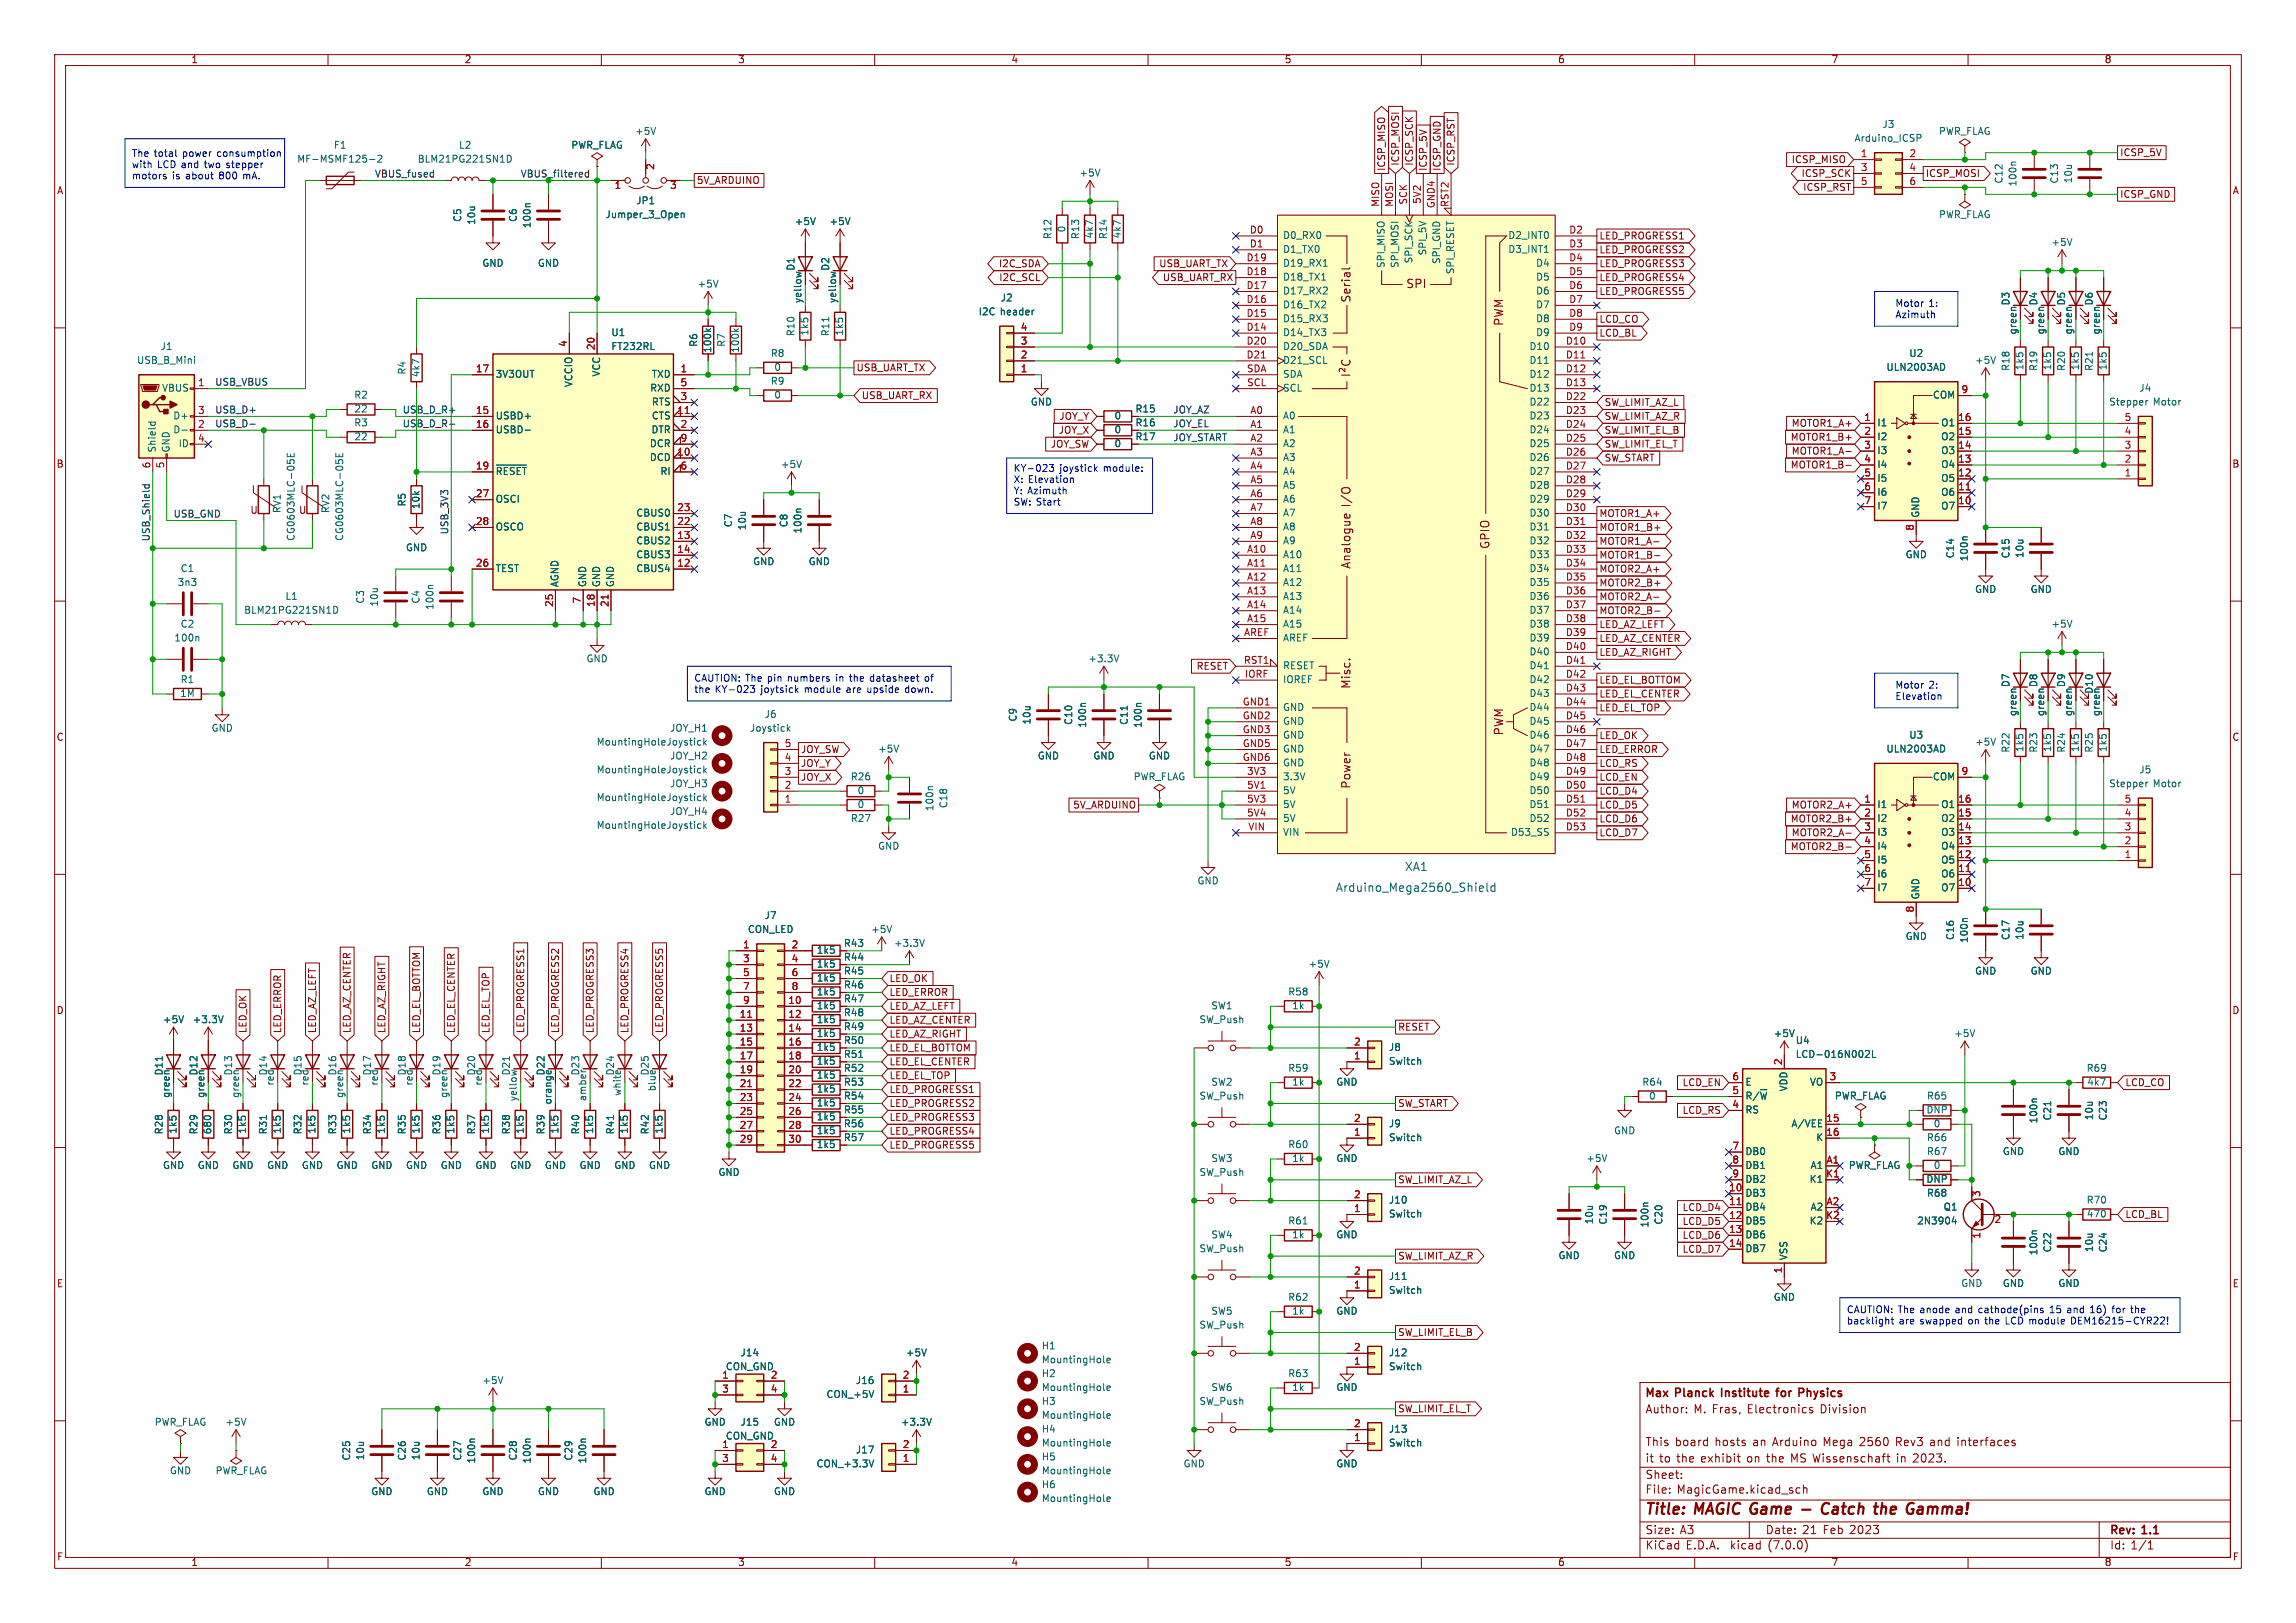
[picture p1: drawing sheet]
<svg xmlns="http://www.w3.org/2000/svg" width="420mm" height="297mm" viewBox="0 0 420 297" stroke-linecap="round" stroke-linejoin="round" font-family="sans-serif">
<defs><g id="words">
<g font-size="2.8" fill="#840000">
<text x="301" y="277.8">Title:</text>
<text x="310.1" y="277.8">MAGIC Game</text>
<text x="335.1" y="277.8">Catch</text>
<text x="345.4" y="277.8">the</text>
<text x="351.9" y="277.8">Gamma!</text>
</g>
<g font-size="2.1" fill="#840000">
<text x="257.1" y="53.1">SPI</text>
<text x="247.4" y="55.5" transform="rotate(-90 247.4 55.5)">Serial</text>
<text x="275.3" y="59.7" transform="rotate(-90 275.3 59.7)">PWM</text>
<text x="247.4" y="92.8" transform="rotate(-90 247.4 92.8)">I/O</text>
<text x="272.8" y="100.6" transform="rotate(-90 272.8 100.6)">GPIO</text>
<text x="247.4" y="104.2" transform="rotate(-90 247.4 104.2)">Analogue</text>
<text x="247.4" y="126.1" transform="rotate(-90 247.4 126.1)">Misc.</text>
<text x="275.3" y="134.7" transform="rotate(-90 275.3 134.7)">PWM</text>
<text x="247.4" y="144.4" transform="rotate(-90 247.4 144.4)">Power</text>
<text x="301" y="256.1">Max</text>
<text x="306.6" y="256.1">Planck</text>
<text x="315.5" y="256.1">Institute</text>
<text x="326" y="256.1">for</text>
<text x="330.5" y="256.1">Physics</text>
<text x="301" y="258.9">Author:</text>
<text x="309.8" y="258.9">M. Fras,</text>
<text x="319.7" y="258.9">Electronics</text>
<text x="333.1" y="258.9">Division</text>
<text x="301" y="264.9">This board</text>
<text x="301" y="267.9">it</text>
<text x="303.5" y="267.9">to the</text>
<text x="311.2" y="267.9">exhibit</text>
<text x="313.7" y="264.9">hosts</text>
<text x="319.7" y="267.9">on the</text>
<text x="320.7" y="264.9">an Arduino</text>
<text x="327.9" y="267.9">MS Wissenschaft</text>
<text x="333.8" y="264.9">Mega</text>
<text x="340.4" y="264.9">2560</text>
<text x="347.1" y="264.9">Rev3 and</text>
<text x="347.4" y="267.9">in 2023.</text>
<text x="358.5" y="264.9">interfaces</text>
<text x="301" y="273.6">File:</text>
<text x="301" y="270.9">Sheet:</text>
<text x="306.8" y="273.6">MagicGame.kicad_sch</text>
<text x="301" y="281">Size:</text>
<text x="307.3" y="281">A3</text>
<text x="323" y="281">Date:</text>
<text x="329.7" y="281">21</text>
<text x="333.5" y="281">Feb 2023</text>
<text x="386" y="281.2">Rev:</text>
<text x="392" y="281.2">1.1</text>
<text x="301" y="283.8">KiCad</text>
<text x="308.4" y="283.8">E.D.A.</text>
<text x="316.6" y="283.8">kicad</text>
<text x="323.6" y="283.8">(7.0.0)</text>
<text x="386" y="283.8">Id: 1/1</text>
</g>
<g font-size="2.1" fill="#006464">
<text x="256.9" y="159.7">XA1</text>
<text x="244.3" y="163.5">Arduino_Mega2560_Shield</text>
</g>
<g font-size="1.8" fill="#840000">
<text x="35" y="11.8">1</text>
<text x="85" y="11.8">2</text>
<text x="135" y="11.8">3</text>
<text x="185" y="11.8">4</text>
<text x="235" y="11.8">5</text>
<text x="285" y="11.8">6</text>
<text x="335" y="11.8">7</text>
<text x="385" y="11.8">8</text>
<text x="387.8" y="28.9">ICSP_5V</text>
<text x="10.4" y="35.8">A</text>
<text x="127.5" y="33.9">5V_ARDUINO</text>
<text x="253.6" y="31.3" transform="rotate(-90 253.6 31.3)">ICSP_MISO</text>
<text x="256.2" y="30.3" transform="rotate(-90 256.2 30.3)">ICSP_MOSI</text>
<text x="258.7" y="30.3" transform="rotate(-90 258.7 30.3)">ICSP_SCK</text>
<text x="261.3" y="31.3" transform="rotate(-90 261.3 31.3)">ICSP_5V</text>
<text x="263.8" y="31.3" transform="rotate(-90 263.8 31.3)">ICSP_GND</text>
<text x="266.3" y="30.3" transform="rotate(-90 266.3 30.3)">ICSP_RST</text>
<text x="327.6" y="30.1">ICSP_MISO</text>
<text x="329.4" y="32.7">ICSP_SCK</text>
<text x="329.7" y="35.2">ICSP_RST</text>
<text x="352.3" y="32.7">ICSP_MOSI</text>
<text x="408.4" y="35.8">A</text>
<text x="387.8" y="36.5">ICSP_GND</text>
<text x="292.6" y="46.6">LED_PROGRESS2</text>
<text x="292.6" y="44.1">LED_PROGRESS1</text>
<text x="182.6" y="49.2">I2C_SDA</text>
<text x="182.7" y="51.7">I2C_SCL</text>
<text x="211.9" y="49.2">USB_UART_TX</text>
<text x="212.6" y="51.7">USB_UART_RX</text>
<text x="292.6" y="49.2">LED_PROGRESS3</text>
<text x="292.6" y="51.7">LED_PROGRESS4</text>
<text x="292.6" y="59.3">LCD_CO</text>
<text x="292.6" y="54.3">LED_PROGRESS5</text>
<text x="292.6" y="61.9">LCD_BL</text>
<text x="156.7" y="68.2">USB_UART_TX</text>
<text x="157.6" y="73.3">USB_UART_RX</text>
<text x="193.7" y="77.1">JOY_Y</text>
<text x="293.5" y="74.6">SW_LIMIT_AZ_L</text>
<text x="293.5" y="77.1">SW_LIMIT_AZ_R</text>
<text x="192.1" y="82.2">JOY_SW</text>
<text x="193.5" y="79.7">JOY_X</text>
<text x="293.5" y="79.7">SW_LIMIT_EL_B</text>
<text x="293.5" y="82.2">SW_LIMIT_EL_T</text>
<text x="327.4" y="80.9">MOTOR1_B+</text>
<text x="327.6" y="78.4">MOTOR1_A+</text>
<text x="327.6" y="83.5">MOTOR1_A-</text>
<text x="10.3" y="85.8">B</text>
<text x="293.5" y="84.7">SW_START</text>
<text x="327.4" y="86">MOTOR1_B-</text>
<text x="408.3" y="85.8">B</text>
<text x="45.7" y="94.3">U</text>
<text x="54.6" y="94.3">U</text>
<text x="292.6" y="94.9">MOTOR1_A+</text>
<text x="292.6" y="100">MOTOR1_A-</text>
<text x="292.6" y="97.4">MOTOR1_B+</text>
<text x="292.6" y="105.1">MOTOR2_A+</text>
<text x="292.6" y="102.5">MOTOR1_B-</text>
<text x="292.6" y="107.6">MOTOR2_B+</text>
<text x="292.6" y="112.7">MOTOR2_B-</text>
<text x="292.6" y="110.1">MOTOR2_A-</text>
<text x="292.6" y="117.8">LED_AZ_CENTER</text>
<text x="292.6" y="115.2">LED_AZ_LEFT</text>
<text x="218.8" y="122.8">RESET</text>
<text x="292.6" y="125.4">LED_EL_BOTTOM</text>
<text x="292.6" y="120.3">LED_AZ_RIGHT</text>
<text x="292.6" y="130.5">LED_EL_TOP</text>
<text x="292.6" y="127.9">LED_EL_CENTER</text>
<text x="10.3" y="135.8">C</text>
<text x="292.6" y="135.5">LED_OK</text>
<text x="408.3" y="135.8">C</text>
<text x="146.5" y="143.2">JOY_X</text>
<text x="146.5" y="140.6">JOY_Y</text>
<text x="146.5" y="138.1">JOY_SW</text>
<text x="292.6" y="138.1">LED_ERROR</text>
<text x="292.6" y="140.6">LCD_RS</text>
<text x="292.6" y="143.2">LCD_EN</text>
<text x="196.2" y="148.2">5V_ARDUINO</text>
<text x="292.6" y="145.7">LCD_D4</text>
<text x="292.6" y="148.2">LCD_D5</text>
<text x="327.6" y="148.2">MOTOR2_A+</text>
<text x="292.6" y="150.8">LCD_D6</text>
<text x="292.6" y="153.3">LCD_D7</text>
<text x="327.4" y="150.8">MOTOR2_B+</text>
<text x="327.4" y="155.9">MOTOR2_B-</text>
<text x="327.6" y="153.3">MOTOR2_A-</text>
<text x="162.7" y="180">LED_OK</text>
<text x="10.3" y="185.8">D</text>
<text x="162.7" y="182.5">LED_ERROR</text>
<text x="162.7" y="185.1">LED_AZ_LEFT</text>
<text x="408.3" y="185.8">D</text>
<text x="45.4" y="189.1" transform="rotate(-90 45.4 189.1)">LED_OK</text>
<text x="51.7" y="189.1" transform="rotate(-90 51.7 189.1)">LED_ERROR</text>
<text x="58.1" y="189.1" transform="rotate(-90 58.1 189.1)">LED_AZ_LEFT</text>
<text x="64.4" y="189.1" transform="rotate(-90 64.4 189.1)">LED_AZ_CENTER</text>
<text x="70.8" y="189.1" transform="rotate(-90 70.8 189.1)">LED_AZ_RIGHT</text>
<text x="77.1" y="189.1" transform="rotate(-90 77.1 189.1)">LED_EL_BOTTOM</text>
<text x="83.5" y="189.1" transform="rotate(-90 83.5 189.1)">LED_EL_CENTER</text>
<text x="89.8" y="189.1" transform="rotate(-90 89.8 189.1)">LED_EL_TOP</text>
<text x="96.2" y="189.1" transform="rotate(-90 96.2 189.1)">LED_PROGRESS1</text>
<text x="102.5" y="189.1" transform="rotate(-90 102.5 189.1)">LED_PROGRESS2</text>
<text x="108.9" y="189.1" transform="rotate(-90 108.9 189.1)">LED_PROGRESS3</text>
<text x="115.2" y="189.1" transform="rotate(-90 115.2 189.1)">LED_PROGRESS4</text>
<text x="121.6" y="189.1" transform="rotate(-90 121.6 189.1)">LED_PROGRESS5</text>
<text x="162.7" y="190.1">LED_AZ_RIGHT</text>
<text x="162.7" y="187.6">LED_AZ_CENTER</text>
<text x="255.7" y="188.9">RESET</text>
<text x="162.7" y="197.8">LED_EL_TOP</text>
<text x="162.7" y="195.2">LED_EL_CENTER</text>
<text x="162.7" y="192.7">LED_EL_BOTTOM</text>
<text x="162.7" y="200.3">LED_PROGRESS1</text>
<text x="162.7" y="202.8">LED_PROGRESS2</text>
<text x="255.7" y="202.8">SW_START</text>
<text x="307.7" y="199">LCD_EN</text>
<text x="388.8" y="199">LCD_CO</text>
<text x="162.7" y="205.4">LED_PROGRESS3</text>
<text x="162.7" y="207.9">LED_PROGRESS4</text>
<text x="307.7" y="204.1">LCD_RS</text>
<text x="162.7" y="210.5">LED_PROGRESS5</text>
<text x="255.7" y="216.8">SW_LIMIT_AZ_L</text>
<text x="307.7" y="221.9">LCD_D4</text>
<text x="307.7" y="224.4">LCD_D5</text>
<text x="307.7" y="227">LCD_D6</text>
<text x="388.8" y="223.2">LCD_BL</text>
<text x="255.7" y="230.8">SW_LIMIT_AZ_R</text>
<text x="307.7" y="229.5">LCD_D7</text>
<text x="10.4" y="235.8">E</text>
<text x="408.3" y="235.8">E</text>
<text x="255.7" y="244.8">SW_LIMIT_EL_B</text>
<text x="255.7" y="258.7">SW_LIMIT_EL_T</text>
<text x="10.4" y="285.8">F</text>
<text x="35" y="286.8">1</text>
<text x="85" y="286.8">2</text>
<text x="135" y="286.8">3</text>
<text x="185" y="286.8">4</text>
<text x="235" y="286.8">5</text>
<text x="285" y="286.8">6</text>
<text x="335" y="286.8">7</text>
<text x="385" y="286.8">8</text>
<text x="408.4" y="285.8">F</text>
</g>
<g font-size="1.8" fill="#006464">
<text x="344.3" y="23.7">J3</text>
<text x="61" y="27.5">F1</text>
<text x="83.9" y="27.5">L2</text>
<text x="104.4" y="27.5">PWR_FLAG</text>
<text x="116.1" y="25">+5V</text>
<text x="339.2" y="26.2">Arduino_ICSP</text>
<text x="354.6" y="25">PWR_FLAG</text>
<text x="54.3" y="30">MF-MSMF125-2</text>
<text x="76.3" y="30">BLM21PG221SN1D</text>
<text x="197.4" y="32.6">+5V</text>
<text x="366.6" y="33.7" transform="rotate(-90 366.6 33.7)">C12</text>
<text x="369.1" y="34.2" transform="rotate(-90 369.1 34.2)">100n</text>
<text x="376.7" y="33.7" transform="rotate(-90 376.7 33.7)">C13</text>
<text x="379.3" y="33.6" transform="rotate(-90 379.3 33.6)">10u</text>
<text x="84.6" y="40.7" transform="rotate(-90 84.6 40.7)">C5</text>
<text x="87.2" y="41.2" transform="rotate(-90 87.2 41.2)">10u</text>
<text x="94.8" y="40.7" transform="rotate(-90 94.8 40.7)">C6</text>
<text x="97.3" y="41.8" transform="rotate(-90 97.3 41.8)">100n</text>
<text x="110.7" y="40.2">Jumper_3_Open</text>
<text x="116.3" y="37.7">JP1</text>
<text x="145.3" y="41.5">+5V</text>
<text x="151.7" y="41.5">+5V</text>
<text x="354.6" y="40.2">PWR_FLAG</text>
<text x="192.6" y="43.8" transform="rotate(-90 192.6 43.8)">R12</text>
<text x="195.1" y="42.6" transform="rotate(-90 195.1 42.6)">0</text>
<text x="197.7" y="43.8" transform="rotate(-90 197.7 43.8)">R13</text>
<text x="200.2" y="43.7" transform="rotate(-90 200.2 43.7)">4k7</text>
<text x="202.8" y="43.8" transform="rotate(-90 202.8 43.8)">R14</text>
<text x="205.3" y="43.7" transform="rotate(-90 205.3 43.7)">4k7</text>
<text x="234.7" y="44">D0_RX0</text>
<text x="234.7" y="46.5">D1_TX0</text>
<text x="261.2" y="46.9" transform="rotate(-90 261.2 46.9)">SPI_5V</text>
<text x="275.8" y="44">D2_INT0</text>
<text x="275.8" y="46.5">D3_INT1</text>
<text x="375.2" y="45.3">+5V</text>
<text x="88.2" y="49.1">GND</text>
<text x="98.3" y="49.1">GND</text>
<text x="127.5" y="52.9">+5V</text>
<text x="145.6" y="49.6" transform="rotate(-90 145.6 49.6)">D1</text>
<text x="152" y="49.6" transform="rotate(-90 152 49.6)">D2</text>
<text x="234.7" y="51.6">D18_TX1</text>
<text x="234.7" y="49.1">D19_RX1</text>
<text x="253.6" y="49.2" transform="rotate(-90 253.6 49.2)">SPI_MISO</text>
<text x="256.1" y="49.2" transform="rotate(-90 256.1 49.2)">SPI_MOSI</text>
<text x="258.6" y="48.3" transform="rotate(-90 258.6 48.3)">SPI_SCK</text>
<text x="263.7" y="48.4" transform="rotate(-90 263.7 48.4)">SPI_GND</text>
<text x="266.3" y="50.3" transform="rotate(-90 266.3 50.3)">SPI_RESET</text>
<text x="280.9" y="49.1">D4</text>
<text x="280.9" y="51.6">D5</text>
<text x="146.9" y="55.5" transform="rotate(-90 146.9 55.5)">yellow</text>
<text x="153.2" y="55.5" transform="rotate(-90 153.2 55.5)">yellow</text>
<text x="179" y="58">I2C header</text>
<text x="183" y="55.4">J2</text>
<text x="234.7" y="59.2">D15_RX3</text>
<text x="234.7" y="56.7">D16_TX2</text>
<text x="234.7" y="54.2">D17_RX2</text>
<text x="280.9" y="54.2">D6</text>
<text x="280.9" y="56.7">D7</text>
<text x="280.9" y="59.2">D8</text>
<text x="367.9" y="56" transform="rotate(-90 367.9 56)">D3</text>
<text x="372.9" y="56" transform="rotate(-90 372.9 56)">D4</text>
<text x="378" y="56" transform="rotate(-90 378 56)">D5</text>
<text x="383.1" y="56" transform="rotate(-90 383.1 56)">D6</text>
<text x="29.3" y="64.3">J1</text>
<text x="111.8" y="61.8">U1</text>
<text x="111.8" y="64.3">FT232RL</text>
<text x="127.8" y="63.5" transform="rotate(-90 127.8 63.5)">R6</text>
<text x="130.4" y="64.6" transform="rotate(-90 130.4 64.6)">100k</text>
<text x="132.9" y="63.5" transform="rotate(-90 132.9 63.5)">R7</text>
<text x="135.4" y="64.6" transform="rotate(-90 135.4 64.6)">100k</text>
<text x="140.9" y="65.6">R8</text>
<text x="145.6" y="61.6" transform="rotate(-90 145.6 61.6)">R10</text>
<text x="148.1" y="61.5" transform="rotate(-90 148.1 61.5)">1k5</text>
<text x="152" y="61.6" transform="rotate(-90 152 61.6)">R11</text>
<text x="154.5" y="61.5" transform="rotate(-90 154.5 61.5)">1k5</text>
<text x="234.7" y="61.8">D14_TX3</text>
<text x="234.7" y="64.3">D20_SDA</text>
<text x="279.6" y="64.3">D10</text>
<text x="280.9" y="61.8">D9</text>
<text x="349.2" y="65.6">U2</text>
<text x="369.1" y="61.3" transform="rotate(-90 369.1 61.3)">green</text>
<text x="374.2" y="61.3" transform="rotate(-90 374.2 61.3)">green</text>
<text x="379.3" y="61.3" transform="rotate(-90 379.3 61.3)">green</text>
<text x="384.4" y="61.3" transform="rotate(-90 384.4 61.3)">green</text>
<text x="25" y="66.9">USB_B_Mini</text>
<text x="29.5" y="71.9">VBUS</text>
<text x="74.5" y="68.6" transform="rotate(-90 74.5 68.6)">R4</text>
<text x="77" y="69.1" transform="rotate(-90 77 69.1)">4k7</text>
<text x="90.7" y="69.4">3V3OUT</text>
<text x="105" y="71" transform="rotate(-90 105 71)">VCCIO</text>
<text x="110" y="69" transform="rotate(-90 110 69)">VCC</text>
<text x="118.8" y="71.9">RXD</text>
<text x="119.1" y="69.4">TXD</text>
<text x="140.9" y="70.7">R9</text>
<text x="141.6" y="68.1">0</text>
<text x="234.7" y="66.9">D21_SCL</text>
<text x="234.7" y="71.9">SCL</text>
<text x="234.7" y="69.4">SDA</text>
<text x="279.6" y="66.9">D11</text>
<text x="279.6" y="69.4">D12</text>
<text x="279.6" y="71.9">D13</text>
<text x="345" y="68.1">ULN2003AD</text>
<text x="361.2" y="66.9">+5V</text>
<text x="367.9" y="67.9" transform="rotate(-90 367.9 67.9)">R18</text>
<text x="370.4" y="67.8" transform="rotate(-90 370.4 67.8)">1k5</text>
<text x="372.9" y="67.9" transform="rotate(-90 372.9 67.9)">R19</text>
<text x="375.5" y="67.8" transform="rotate(-90 375.5 67.8)">1k5</text>
<text x="378" y="67.9" transform="rotate(-90 378 67.9)">R20</text>
<text x="380.6" y="67.8" transform="rotate(-90 380.6 67.8)">1k5</text>
<text x="383.1" y="67.9" transform="rotate(-90 383.1 67.9)">R21</text>
<text x="385.6" y="67.8" transform="rotate(-90 385.6 67.8)">1k5</text>
<text x="391.3" y="71.9">J4</text>
<text x="31.6" y="77">D+</text>
<text x="64.7" y="73.2">R2</text>
<text x="64.8" y="75.8">22</text>
<text x="90.7" y="77">USBD+</text>
<text x="119.1" y="77">CTS</text>
<text x="119.1" y="74.5">RTS</text>
<text x="141.6" y="73.2">0</text>
<text x="188.5" y="74.5">GND</text>
<text x="203.8" y="77">0</text>
<text x="207.6" y="75.8">R15</text>
<text x="234.7" y="77">A0</text>
<text x="279.6" y="74.5">D22</text>
<text x="279.6" y="77">D23</text>
<text x="353.5" y="73.2">COM</text>
<text x="385.8" y="74.5">Stepper</text>
<text x="393.8" y="74.5">Motor</text>
<text x="28.8" y="82.8" transform="rotate(-90 28.8 82.8)">Shield</text>
<text x="31.3" y="82.8" transform="rotate(-90 31.3 82.8)">GND</text>
<text x="31.6" y="79.6">D-</text>
<text x="32.5" y="82.1">ID</text>
<text x="64.7" y="78.3">R3</text>
<text x="64.8" y="80.8">22</text>
<text x="90.7" y="79.6">USBD-</text>
<text x="118.7" y="82.1">DCR</text>
<text x="119" y="79.6">DTR</text>
<text x="203.8" y="79.6">0</text>
<text x="203.8" y="82.1">0</text>
<text x="207.6" y="78.3">R16</text>
<text x="207.6" y="80.8">R17</text>
<text x="234.7" y="79.6">A1</text>
<text x="234.7" y="82.1">A2</text>
<text x="279.6" y="79.6">D24</text>
<text x="279.6" y="82.1">D25</text>
<text x="343.4" y="78.3">I1</text>
<text x="343.4" y="80.8">I2</text>
<text x="343.4" y="83.4">I3</text>
<text x="355" y="83.4">O3</text>
<text x="355" y="80.8">O2</text>
<text x="355" y="78.3">O1</text>
<text x="90.7" y="87.8">~{RESET}</text>
<text x="118.7" y="84.6">DCD</text>
<text x="120.7" y="87.2">RI</text>
<text x="142.8" y="85.9">+5V</text>
<text x="234.7" y="84.6">A3</text>
<text x="234.7" y="87.2">A4</text>
<text x="234.7" y="89.7">A5</text>
<text x="279.6" y="84.6">D26</text>
<text x="279.6" y="87.2">D27</text>
<text x="279.6" y="89.7">D28</text>
<text x="343.4" y="85.9">I4</text>
<text x="343.4" y="88.5">I5</text>
<text x="355" y="88.5">O5</text>
<text x="355" y="85.9">O4</text>
<text x="51.6" y="94" transform="rotate(-90 51.6 94)">RV1</text>
<text x="60.5" y="94" transform="rotate(-90 60.5 94)">RV2</text>
<text x="74.5" y="92.7" transform="rotate(-90 74.5 92.7)">R5</text>
<text x="77" y="93.2" transform="rotate(-90 77 93.2)">10k</text>
<text x="90.7" y="92.3">OSCI</text>
<text x="116.3" y="94.8">CBUS0</text>
<text x="234.7" y="92.3">A6</text>
<text x="234.7" y="94.8">A7</text>
<text x="279.6" y="92.3">D29</text>
<text x="279.6" y="94.8">D30</text>
<text x="343.4" y="91">I6</text>
<text x="343.4" y="93.5">I7</text>
<text x="351.3" y="94.7" transform="rotate(-90 351.3 94.7)">GND</text>
<text x="355" y="93.5">O7</text>
<text x="355" y="91">O6</text>
<text x="54.2" y="99.1" transform="rotate(-90 54.2 99.1)">CG0603MLC-05E</text>
<text x="63.1" y="99.1" transform="rotate(-90 63.1 99.1)">CG0603MLC-05E</text>
<text x="74.2" y="101.2">GND</text>
<text x="90.7" y="97.3">OSCO</text>
<text x="116.3" y="99.9">CBUS2</text>
<text x="116.3" y="97.3">CBUS1</text>
<text x="134.2" y="96.6" transform="rotate(-90 134.2 96.6)">C7</text>
<text x="136.7" y="97.1" transform="rotate(-90 136.7 97.1)">10u</text>
<text x="144.3" y="96.6" transform="rotate(-90 144.3 96.6)">C8</text>
<text x="146.9" y="97.7" transform="rotate(-90 146.9 97.7)">100n</text>
<text x="234.7" y="97.3">A8</text>
<text x="234.7" y="99.9">A9</text>
<text x="279.6" y="97.3">D31</text>
<text x="279.6" y="99.9">D32</text>
<text x="32.4" y="107.5">3n3</text>
<text x="33" y="105">C1</text>
<text x="90.7" y="105">TEST</text>
<text x="102.4" y="107.4" transform="rotate(-90 102.4 107.4)">AGND</text>
<text x="107.5" y="107.4" transform="rotate(-90 107.5 107.4)">GND</text>
<text x="110" y="107.4" transform="rotate(-90 110 107.4)">GND</text>
<text x="112.6" y="107.4" transform="rotate(-90 112.6 107.4)">GND</text>
<text x="116.3" y="105">CBUS4</text>
<text x="116.3" y="102.4">CBUS3</text>
<text x="137.7" y="103.7">GND</text>
<text x="147.9" y="103.7">GND</text>
<text x="234.7" y="102.4">A10</text>
<text x="234.7" y="105">A11</text>
<text x="234.7" y="107.5">A12</text>
<text x="279.6" y="102.4">D33</text>
<text x="279.6" y="105">D34</text>
<text x="279.6" y="107.5">D35</text>
<text x="348.5" y="102.4">GND</text>
<text x="357.7" y="102.2" transform="rotate(-90 357.7 102.2)">C14</text>
<text x="360.2" y="102.8" transform="rotate(-90 360.2 102.8)">100n</text>
<text x="367.9" y="102.2" transform="rotate(-90 367.9 102.2)">C15</text>
<text x="370.4" y="102.2" transform="rotate(-90 370.4 102.2)">10u</text>
<text x="44.6" y="112.6">BLM21PG221SN1D</text>
<text x="52.2" y="110">L1</text>
<text x="66.9" y="110.5" transform="rotate(-90 66.9 110.5)">C3</text>
<text x="69.4" y="111.1" transform="rotate(-90 69.4 111.1)">10u</text>
<text x="77" y="110.5" transform="rotate(-90 77 110.5)">C4</text>
<text x="79.6" y="111.7" transform="rotate(-90 79.6 111.7)">100n</text>
<text x="234.7" y="110">A13</text>
<text x="234.7" y="112.6">A14</text>
<text x="279.6" y="110">D36</text>
<text x="279.6" y="112.6">D37</text>
<text x="361.2" y="108.8">GND</text>
<text x="371.4" y="108.8">GND</text>
<text x="31.8" y="117.7">100n</text>
<text x="33" y="115.1">C2</text>
<text x="234.7" y="115.1">A15</text>
<text x="234.7" y="117.7">AREF</text>
<text x="279.6" y="115.1">D38</text>
<text x="279.6" y="117.7">D39</text>
<text x="375.2" y="115.1">+5V</text>
<text x="33" y="125.3">R1</text>
<text x="107.2" y="121.5">GND</text>
<text x="199" y="121.5">+3.3V</text>
<text x="234.7" y="125.3">IOREF</text>
<text x="234.7" y="122.7">RESET</text>
<text x="279.6" y="120.2">D40</text>
<text x="279.6" y="122.7">D41</text>
<text x="279.6" y="125.3">D42</text>
<text x="367.9" y="125.8" transform="rotate(-90 367.9 125.8)">D7</text>
<text x="372.9" y="125.8" transform="rotate(-90 372.9 125.8)">D8</text>
<text x="378" y="125.8" transform="rotate(-90 378 125.8)">D9</text>
<text x="32.9" y="127.8">1M</text>
<text x="139.8" y="131.6">J6</text>
<text x="234.7" y="130.4">GND</text>
<text x="279.6" y="127.8">D43</text>
<text x="279.6" y="130.4">D44</text>
<text x="369.1" y="131.1" transform="rotate(-90 369.1 131.1)">green</text>
<text x="374.2" y="131.1" transform="rotate(-90 374.2 131.1)">green</text>
<text x="379.3" y="131.1" transform="rotate(-90 379.3 131.1)">green</text>
<text x="383.1" y="127" transform="rotate(-90 383.1 127)">D10</text>
<text x="384.4" y="131.1" transform="rotate(-90 384.4 131.1)">green</text>
<text x="38.6" y="134.2">GND</text>
<text x="109.1" y="136.7">MountingHoleJoystick</text>
<text x="122.5" y="134.2">JOY_H1</text>
<text x="137.1" y="134.2">Joystick</text>
<text x="160.6" y="138">+5V</text>
<text x="186.2" y="132.1" transform="rotate(-90 186.2 132.1)">C9</text>
<text x="188.8" y="132.7" transform="rotate(-90 188.8 132.7)">10u</text>
<text x="196.4" y="132.7" transform="rotate(-90 196.4 132.7)">C10</text>
<text x="198.9" y="133.3" transform="rotate(-90 198.9 133.3)">100n</text>
<text x="206.6" y="132.7" transform="rotate(-90 206.6 132.7)">C11</text>
<text x="209.1" y="133.3" transform="rotate(-90 209.1 133.3)">100n</text>
<text x="234.7" y="132.9">GND</text>
<text x="234.7" y="135.4">GND</text>
<text x="234.7" y="138">GND</text>
<text x="279.6" y="132.9">D45</text>
<text x="279.6" y="135.4">D46</text>
<text x="279.6" y="138">D47</text>
<text x="345" y="138">ULN2003AD</text>
<text x="349.2" y="135.4">U3</text>
<text x="361.2" y="136.7">+5V</text>
<text x="367.9" y="137.8" transform="rotate(-90 367.9 137.8)">R22</text>
<text x="370.4" y="137.7" transform="rotate(-90 370.4 137.7)">1k5</text>
<text x="372.9" y="137.8" transform="rotate(-90 372.9 137.8)">R23</text>
<text x="375.5" y="137.7" transform="rotate(-90 375.5 137.7)">1k5</text>
<text x="378" y="137.8" transform="rotate(-90 378 137.8)">R24</text>
<text x="380.6" y="137.7" transform="rotate(-90 380.6 137.7)">1k5</text>
<text x="383.1" y="137.8" transform="rotate(-90 383.1 137.8)">R25</text>
<text x="385.6" y="137.7" transform="rotate(-90 385.6 137.7)">1k5</text>
<text x="109.1" y="141.8">MountingHoleJoystick</text>
<text x="122.5" y="139.3">JOY_H2</text>
<text x="155.6" y="143.1">R26</text>
<text x="189.8" y="139.3">GND</text>
<text x="199.9" y="139.3">GND</text>
<text x="207.3" y="143.1">PWR_FLAG</text>
<text x="210.1" y="139.3">GND</text>
<text x="234.7" y="143.1">3.3V</text>
<text x="234.7" y="140.5">GND</text>
<text x="279.6" y="140.5">D48</text>
<text x="279.6" y="143.1">D49</text>
<text x="353.5" y="143.1">COM</text>
<text x="391.3" y="141.8">J5</text>
<text x="109.1" y="146.9">MountingHoleJoystick</text>
<text x="122.5" y="149.4">JOY_H4</text>
<text x="122.5" y="144.3">JOY_H3</text>
<text x="156.8" y="145.6">0</text>
<text x="156.8" y="148.1">0</text>
<text x="171" y="148.5" transform="rotate(-90 171 148.5)">100n</text>
<text x="173.5" y="148" transform="rotate(-90 173.5 148)">C18</text>
<text x="234.7" y="145.6">5V</text>
<text x="234.7" y="148.1">5V</text>
<text x="279.6" y="145.6">D50</text>
<text x="279.6" y="148.1">D51</text>
<text x="343.4" y="148.1">I1</text>
<text x="355" y="148.1">O1</text>
<text x="385.8" y="144.3">Stepper</text>
<text x="393.8" y="144.3">Motor</text>
<text x="109.1" y="152">MountingHoleJoystick</text>
<text x="155.6" y="150.7">R27</text>
<text x="160.6" y="155.8">GND</text>
<text x="234.7" y="150.7">5V</text>
<text x="234.7" y="153.2">VIN</text>
<text x="276.3" y="153.2">D53_SS</text>
<text x="279.6" y="150.7">D52</text>
<text x="343.4" y="150.7">I2</text>
<text x="343.4" y="153.2">I3</text>
<text x="343.4" y="155.8">I4</text>
<text x="355" y="155.8">O4</text>
<text x="355" y="153.2">O3</text>
<text x="355" y="150.7">O2</text>
<text x="343.4" y="158.3">I5</text>
<text x="343.4" y="160.8">I6</text>
<text x="355" y="160.8">O6</text>
<text x="355" y="158.3">O5</text>
<text x="219" y="162.1">GND</text>
<text x="343.4" y="163.4">I7</text>
<text x="351.3" y="164.6" transform="rotate(-90 351.3 164.6)">GND</text>
<text x="355" y="163.4">O7</text>
<text x="136.7" y="171">CON_LED</text>
<text x="139.8" y="168.5">J7</text>
<text x="154.3" y="173.5">R43</text>
<text x="159.3" y="171">+5V</text>
<text x="163.5" y="173.5">+3.3V</text>
<text x="348.5" y="172.3">GND</text>
<text x="357.7" y="172.1" transform="rotate(-90 357.7 172.1)">C16</text>
<text x="360.2" y="172.6" transform="rotate(-90 360.2 172.6)">100n</text>
<text x="367.9" y="172.1" transform="rotate(-90 367.9 172.1)">C17</text>
<text x="370.4" y="172" transform="rotate(-90 370.4 172)">10u</text>
<text x="149.3" y="177.4">1k5</text>
<text x="149.3" y="179.9">1k5</text>
<text x="149.3" y="174.8">1k5</text>
<text x="154.3" y="176.1">R44</text>
<text x="154.3" y="178.6">R45</text>
<text x="239.3" y="177.4">+5V</text>
<text x="361.2" y="178.6">GND</text>
<text x="371.4" y="178.6">GND</text>
<text x="149.3" y="185">1k5</text>
<text x="149.3" y="182.4">1k5</text>
<text x="154.3" y="183.7">R47</text>
<text x="154.3" y="181.2">R46</text>
<text x="221.5" y="185">SW1</text>
<text x="235.6" y="182.4">R58</text>
<text x="236.3" y="185">1k</text>
<text x="29.8" y="187.5">+5V</text>
<text x="35.2" y="187.5">+3.3V</text>
<text x="149.3" y="190.1">1k5</text>
<text x="149.3" y="187.5">1k5</text>
<text x="154.3" y="188.8">R49</text>
<text x="154.3" y="186.2">R48</text>
<text x="154.3" y="191.3">R50</text>
<text x="219.3" y="187.5">SW_Push</text>
<text x="324.4" y="190.1">+5V</text>
<text x="328.4" y="191.3">U4</text>
<text x="357.4" y="190.1">+5V</text>
<text x="30" y="196.9" transform="rotate(-90 30 196.9)">D11</text>
<text x="36.4" y="196.9" transform="rotate(-90 36.4 196.9)">D12</text>
<text x="42.7" y="196.9" transform="rotate(-90 42.7 196.9)">D13</text>
<text x="49.1" y="196.9" transform="rotate(-90 49.1 196.9)">D14</text>
<text x="55.4" y="196.9" transform="rotate(-90 55.4 196.9)">D15</text>
<text x="61.8" y="196.9" transform="rotate(-90 61.8 196.9)">D16</text>
<text x="68.1" y="196.9" transform="rotate(-90 68.1 196.9)">D17</text>
<text x="74.5" y="196.9" transform="rotate(-90 74.5 196.9)">D18</text>
<text x="80.8" y="196.9" transform="rotate(-90 80.8 196.9)">D19</text>
<text x="87.2" y="196.9" transform="rotate(-90 87.2 196.9)">D20</text>
<text x="93.5" y="196.9" transform="rotate(-90 93.5 196.9)">D21</text>
<text x="99.9" y="196.9" transform="rotate(-90 99.9 196.9)">D22</text>
<text x="106.2" y="196.9" transform="rotate(-90 106.2 196.9)">D23</text>
<text x="112.6" y="196.9" transform="rotate(-90 112.6 196.9)">D24</text>
<text x="118.9" y="196.9" transform="rotate(-90 118.9 196.9)">D25</text>
<text x="149.3" y="192.6">1k5</text>
<text x="149.3" y="195.1">1k5</text>
<text x="149.3" y="197.7">1k5</text>
<text x="154.3" y="193.9">R51</text>
<text x="154.3" y="196.4">R52</text>
<text x="235.6" y="196.4">R59</text>
<text x="254" y="192.6">J8</text>
<text x="254" y="195.1">Switch</text>
<text x="328.4" y="193.9">LCD-016N002L</text>
<text x="381.6" y="196.4">R69</text>
<text x="31.3" y="201" transform="rotate(-90 31.3 201)">green</text>
<text x="37.7" y="201" transform="rotate(-90 37.7 201)">green</text>
<text x="44" y="201" transform="rotate(-90 44 201)">green</text>
<text x="50.4" y="198.7" transform="rotate(-90 50.4 198.7)">red</text>
<text x="56.7" y="198.7" transform="rotate(-90 56.7 198.7)">red</text>
<text x="63.1" y="201" transform="rotate(-90 63.1 201)">green</text>
<text x="69.4" y="198.7" transform="rotate(-90 69.4 198.7)">red</text>
<text x="75.8" y="198.7" transform="rotate(-90 75.8 198.7)">red</text>
<text x="82.1" y="201" transform="rotate(-90 82.1 201)">green</text>
<text x="88.5" y="198.7" transform="rotate(-90 88.5 198.7)">red</text>
<text x="94.8" y="201.6" transform="rotate(-90 94.8 201.6)">yellow</text>
<text x="101.2" y="202.2" transform="rotate(-90 101.2 202.2)">orange</text>
<text x="107.5" y="201.6" transform="rotate(-90 107.5 201.6)">amber</text>
<text x="113.9" y="200.6" transform="rotate(-90 113.9 200.6)">white</text>
<text x="120.2" y="199.8" transform="rotate(-90 120.2 199.8)">blue</text>
<text x="149.3" y="200.2">1k5</text>
<text x="149.3" y="202.8">1k5</text>
<text x="154.3" y="198.9">R53</text>
<text x="154.3" y="201.5">R54</text>
<text x="219.3" y="201.5">SW_Push</text>
<text x="221.5" y="198.9">SW2</text>
<text x="236.3" y="198.9">1k</text>
<text x="244.4" y="198.9">GND</text>
<text x="300.4" y="198.9">R64</text>
<text x="301.6" y="201.5">0</text>
<text x="319.3" y="202.1">R/~{W}</text>
<text x="319.3" y="198.9">E</text>
<text x="327.2" y="199.8" transform="rotate(-90 327.2 199.8)">VDD</text>
<text x="331" y="198.9">VO</text>
<text x="335.6" y="201.5">PWR_FLAG</text>
<text x="352.4" y="201.5">R65</text>
<text x="381.8" y="198.9">4k7</text>
<text x="30" y="207.6" transform="rotate(-90 30 207.6)">R28</text>
<text x="32.6" y="207.5" transform="rotate(-90 32.6 207.5)">1k5</text>
<text x="36.4" y="207.6" transform="rotate(-90 36.4 207.6)">R29</text>
<text x="38.9" y="207.6" transform="rotate(-90 38.9 207.6)">680</text>
<text x="42.7" y="207.6" transform="rotate(-90 42.7 207.6)">R30</text>
<text x="45.3" y="207.5" transform="rotate(-90 45.3 207.5)">1k5</text>
<text x="49.1" y="207.6" transform="rotate(-90 49.1 207.6)">R31</text>
<text x="51.6" y="207.5" transform="rotate(-90 51.6 207.5)">1k5</text>
<text x="55.4" y="207.6" transform="rotate(-90 55.4 207.6)">R32</text>
<text x="58" y="207.5" transform="rotate(-90 58 207.5)">1k5</text>
<text x="61.8" y="207.6" transform="rotate(-90 61.8 207.6)">R33</text>
<text x="64.3" y="207.5" transform="rotate(-90 64.3 207.5)">1k5</text>
<text x="68.1" y="207.6" transform="rotate(-90 68.1 207.6)">R34</text>
<text x="70.7" y="207.5" transform="rotate(-90 70.7 207.5)">1k5</text>
<text x="74.5" y="207.6" transform="rotate(-90 74.5 207.6)">R35</text>
<text x="77" y="207.5" transform="rotate(-90 77 207.5)">1k5</text>
<text x="80.8" y="207.6" transform="rotate(-90 80.8 207.6)">R36</text>
<text x="83.4" y="207.5" transform="rotate(-90 83.4 207.5)">1k5</text>
<text x="87.2" y="207.6" transform="rotate(-90 87.2 207.6)">R37</text>
<text x="89.7" y="207.5" transform="rotate(-90 89.7 207.5)">1k5</text>
<text x="93.5" y="207.6" transform="rotate(-90 93.5 207.6)">R38</text>
<text x="96.1" y="207.5" transform="rotate(-90 96.1 207.5)">1k5</text>
<text x="99.9" y="207.6" transform="rotate(-90 99.9 207.6)">R39</text>
<text x="102.4" y="207.5" transform="rotate(-90 102.4 207.5)">1k5</text>
<text x="106.2" y="207.6" transform="rotate(-90 106.2 207.6)">R40</text>
<text x="108.8" y="207.5" transform="rotate(-90 108.8 207.5)">1k5</text>
<text x="112.6" y="207.6" transform="rotate(-90 112.6 207.6)">R41</text>
<text x="115.1" y="207.5" transform="rotate(-90 115.1 207.5)">1k5</text>
<text x="118.9" y="207.6" transform="rotate(-90 118.9 207.6)">R42</text>
<text x="121.5" y="207.5" transform="rotate(-90 121.5 207.5)">1k5</text>
<text x="149.3" y="205.3">1k5</text>
<text x="149.3" y="207.8">1k5</text>
<text x="154.3" y="209.1">R57</text>
<text x="154.3" y="204">R55</text>
<text x="154.3" y="206.6">R56</text>
<text x="254" y="206.6">J9</text>
<text x="254" y="209.1">Switch</text>
<text x="295.2" y="207.8">GND</text>
<text x="319.3" y="204">RS</text>
<text x="327.6" y="206.6">A/VEE</text>
<text x="332.1" y="209.1">K</text>
<text x="352.3" y="204">DNP</text>
<text x="352.4" y="209.1">R66</text>
<text x="353.7" y="206.6">0</text>
<text x="372.9" y="205.7" transform="rotate(-90 372.9 205.7)">100n</text>
<text x="375.5" y="205.1" transform="rotate(-90 375.5 205.1)">C21</text>
<text x="383.1" y="205" transform="rotate(-90 383.1 205)">10u</text>
<text x="385.6" y="205.1" transform="rotate(-90 385.6 205.1)">C23</text>
<text x="29.8" y="214.2">GND</text>
<text x="36.1" y="214.2">GND</text>
<text x="42.5" y="214.2">GND</text>
<text x="48.8" y="214.2">GND</text>
<text x="55.2" y="214.2">GND</text>
<text x="61.5" y="214.2">GND</text>
<text x="67.9" y="214.2">GND</text>
<text x="74.2" y="214.2">GND</text>
<text x="80.6" y="214.2">GND</text>
<text x="86.9" y="214.2">GND</text>
<text x="93.3" y="214.2">GND</text>
<text x="99.6" y="214.2">GND</text>
<text x="106" y="214.2">GND</text>
<text x="112.3" y="214.2">GND</text>
<text x="118.7" y="214.2">GND</text>
<text x="131.4" y="215.5">GND</text>
<text x="149.3" y="210.4">1k5</text>
<text x="219.3" y="215.5">SW_Push</text>
<text x="221.5" y="212.9">SW3</text>
<text x="235.6" y="210.4">R60</text>
<text x="236.3" y="212.9">1k</text>
<text x="244.4" y="212.9">GND</text>
<text x="290.1" y="212.9">+5V</text>
<text x="319.3" y="211.6">DB0</text>
<text x="319.3" y="214.2">DB1</text>
<text x="331.1" y="214.2">A1</text>
<text x="338.1" y="214.2">PWR_FLAG</text>
<text x="352.4" y="211.6">R67</text>
<text x="353.7" y="214.2">0</text>
<text x="366.3" y="211.6">GND</text>
<text x="376.5" y="211.6">GND</text>
<text x="254" y="220.5">J10</text>
<text x="319.3" y="219.3">DB3</text>
<text x="319.3" y="221.8">DB4</text>
<text x="319.3" y="216.7">DB2</text>
<text x="330.9" y="216.7">K1</text>
<text x="331.1" y="221.8">A2</text>
<text x="352.3" y="216.7">DNP</text>
<text x="352.4" y="219.3">R68</text>
<text x="355.5" y="221.8">Q1</text>
<text x="381.6" y="220.5">R70</text>
<text x="221.5" y="226.9">SW4</text>
<text x="235.6" y="224.3">R61</text>
<text x="236.3" y="226.9">1k</text>
<text x="244.4" y="226.9">GND</text>
<text x="254" y="223.1">Switch</text>
<text x="291.7" y="224.1" transform="rotate(-90 291.7 224.1)">10u</text>
<text x="294.2" y="224.2" transform="rotate(-90 294.2 224.2)">C19</text>
<text x="301.8" y="224.7" transform="rotate(-90 301.8 224.7)">100n</text>
<text x="304.4" y="224.2" transform="rotate(-90 304.4 224.2)">C20</text>
<text x="319.3" y="224.3">DB5</text>
<text x="319.3" y="226.9">DB6</text>
<text x="330.9" y="224.3">K2</text>
<text x="350.6" y="224.3">2N3904</text>
<text x="381.7" y="223.1">470</text>
<text x="219.3" y="229.4">SW_Push</text>
<text x="285" y="230.7">GND</text>
<text x="295.2" y="230.7">GND</text>
<text x="319.3" y="229.4">DB7</text>
<text x="327.2" y="230.6" transform="rotate(-90 327.2 230.6)">VSS</text>
<text x="372.9" y="229.8" transform="rotate(-90 372.9 229.8)">100n</text>
<text x="375.5" y="229.2" transform="rotate(-90 375.5 229.2)">C22</text>
<text x="383.1" y="229.2" transform="rotate(-90 383.1 229.2)">10u</text>
<text x="385.6" y="229.2" transform="rotate(-90 385.6 229.2)">C24</text>
<text x="235.6" y="238.3">R62</text>
<text x="254" y="234.5">J11</text>
<text x="254" y="237">Switch</text>
<text x="324.4" y="238.3">GND</text>
<text x="358.7" y="235.8">GND</text>
<text x="366.3" y="235.8">GND</text>
<text x="376.5" y="235.8">GND</text>
<text x="219.3" y="243.4">SW_Push</text>
<text x="221.5" y="240.9">SW5</text>
<text x="236.3" y="240.9">1k</text>
<text x="244.4" y="240.9">GND</text>
<text x="132.7" y="251">CON_GND</text>
<text x="135.4" y="248.5">J14</text>
<text x="165.6" y="248.5">+5V</text>
<text x="190.5" y="247.2">H1</text>
<text x="190.5" y="249.7">MountingHole</text>
<text x="254" y="248.5">J12</text>
<text x="254" y="251">Switch</text>
<text x="88.2" y="253.6">+5V</text>
<text x="151.1" y="256.1">CON_+5V</text>
<text x="156.5" y="253.6">J16</text>
<text x="190.5" y="257.4">H3</text>
<text x="190.5" y="252.3">H2</text>
<text x="190.5" y="254.8">MountingHole</text>
<text x="219.3" y="257.4">SW_Push</text>
<text x="221.5" y="254.8">SW6</text>
<text x="235.6" y="252.3">R63</text>
<text x="236.3" y="254.8">1k</text>
<text x="244.4" y="254.8">GND</text>
<text x="28.2" y="261.2">PWR_FLAG</text>
<text x="41.2" y="261.2">+5V</text>
<text x="128.8" y="261.2">GND</text>
<text x="132.7" y="263.7">CON_GND</text>
<text x="135.4" y="261.2">J15</text>
<text x="141.5" y="261.2">GND</text>
<text x="164.7" y="261.2">+3.3V</text>
<text x="190.5" y="259.9">MountingHole</text>
<text x="190.5" y="262.4">H4</text>
<text x="254" y="262.4">J13</text>
<text x="64.3" y="267.3" transform="rotate(-90 64.3 267.3)">C25</text>
<text x="66.9" y="267.3" transform="rotate(-90 66.9 267.3)">10u</text>
<text x="74.5" y="267.3" transform="rotate(-90 74.5 267.3)">C26</text>
<text x="77" y="267.3" transform="rotate(-90 77 267.3)">10u</text>
<text x="84.6" y="267.3" transform="rotate(-90 84.6 267.3)">C27</text>
<text x="87.2" y="267.9" transform="rotate(-90 87.2 267.9)">100n</text>
<text x="94.8" y="267.3" transform="rotate(-90 94.8 267.3)">C28</text>
<text x="97.3" y="267.9" transform="rotate(-90 97.3 267.9)">100n</text>
<text x="105" y="267.3" transform="rotate(-90 105 267.3)">C29</text>
<text x="107.5" y="267.9" transform="rotate(-90 107.5 267.9)">100n</text>
<text x="149.3" y="268.8">CON_+3.3V</text>
<text x="156.5" y="266.3">J17</text>
<text x="190.5" y="267.5">H5</text>
<text x="190.5" y="265">MountingHole</text>
<text x="216.4" y="268.8">GND</text>
<text x="244.4" y="268.8">GND</text>
<text x="254" y="265">Switch</text>
<text x="31" y="270.1">GND</text>
<text x="39.4" y="270.1">PWR_FLAG</text>
<text x="67.9" y="273.9">GND</text>
<text x="78" y="273.9">GND</text>
<text x="88.2" y="273.9">GND</text>
<text x="98.3" y="273.9">GND</text>
<text x="108.5" y="273.9">GND</text>
<text x="128.8" y="273.9">GND</text>
<text x="141.5" y="273.9">GND</text>
<text x="190.5" y="270.1">MountingHole</text>
<text x="190.5" y="272.6">H6</text>
<text x="190.5" y="275.1">MountingHole</text>
</g>
<g font-size="1.8" fill="#0000c2">
<text x="24.1" y="28.9">The total</text>
<text x="33.5" y="28.9">power</text>
<text x="39.9" y="28.9">consumption</text>
<text x="24.1" y="31">with</text>
<text x="24.1" y="33">motors</text>
<text x="28.8" y="31">LCD and</text>
<text x="31.6" y="33">is</text>
<text x="34.1" y="33">about</text>
<text x="37.6" y="31">two</text>
<text x="40.3" y="33">800</text>
<text x="41.7" y="31">stepper</text>
<text x="44.8" y="33">mA.</text>
<text x="346.7" y="56.4">Motor</text>
<text x="346.7" y="58.4">Azimuth</text>
<text x="352.9" y="56.4">1:</text>
<text x="185.4" y="86.5">KY-023</text>
<text x="185.4" y="88.6">X: Elevation</text>
<text x="193.9" y="86.5">joystick</text>
<text x="202" y="86.5">module:</text>
<text x="185.4" y="90.7">Y: Azimuth</text>
<text x="185.4" y="92.7">SW: Start</text>
<text x="127" y="124.9">CAUTION: The pin</text>
<text x="144.3" y="124.9">numbers</text>
<text x="153.2" y="124.9">in</text>
<text x="155.9" y="124.9">the</text>
<text x="159.7" y="124.9">datasheet</text>
<text x="169.9" y="124.9">of</text>
<text x="127" y="127">the</text>
<text x="130.9" y="127">KY-023</text>
<text x="139.3" y="127">joytsick</text>
<text x="147.4" y="127">module</text>
<text x="155.2" y="127">are</text>
<text x="159.1" y="127">upside</text>
<text x="166.1" y="127">down.</text>
<text x="346.7" y="126.2">Motor</text>
<text x="346.7" y="128.3">Elevation</text>
<text x="352.9" y="126.2">2:</text>
<text x="337.8" y="240.5">CAUTION: The anode</text>
<text x="337.8" y="242.6">backlight</text>
<text x="347.4" y="242.6">are</text>
<text x="351.3" y="242.6">swapped</text>
<text x="357.9" y="240.5">and</text>
<text x="360.3" y="242.6">on the</text>
<text x="362.2" y="240.5">cathode(pins</text>
<text x="367.3" y="242.6">LCD module</text>
<text x="375.4" y="240.5">15</text>
<text x="378.7" y="240.5">and</text>
<text x="379.5" y="242.6">DEM16215-CYR22!</text>
<text x="383" y="240.5">16)</text>
<text x="387.2" y="240.5">for</text>
<text x="390.8" y="240.5">the</text>
</g>
<g font-size="1.8" fill="#a90000">
<text x="340.3" y="29">1</text>
<text x="349.2" y="29">2</text>
<text x="112.4" y="34.9">1</text>
<text x="120" y="31.1" transform="rotate(-90 120 31.1)">2</text>
<text x="122.5" y="34.9">3</text>
<text x="340.3" y="31.5">3</text>
<text x="340.3" y="34">5</text>
<text x="349.2" y="31.5">4</text>
<text x="349.2" y="34">6</text>
<text x="252.5" y="37.9" transform="rotate(-90 252.5 37.9)">MISO</text>
<text x="255" y="37.9" transform="rotate(-90 255 37.9)">MOSI</text>
<text x="257.6" y="37.5" transform="rotate(-90 257.6 37.5)">SCK</text>
<text x="260.1" y="37.4" transform="rotate(-90 260.1 37.4)">5V2</text>
<text x="262.6" y="38.2" transform="rotate(-90 262.6 38.2)">GND4</text>
<text x="265.2" y="38" transform="rotate(-90 265.2 38)">RST2</text>
<text x="228.6" y="42.9">D0</text>
<text x="228.6" y="45.5">D1</text>
<text x="287" y="42.9">D2</text>
<text x="287" y="45.5">D3</text>
<text x="228" y="53.1">D17</text>
<text x="228" y="50.5">D18</text>
<text x="228" y="48">D19</text>
<text x="287" y="48">D4</text>
<text x="287" y="50.5">D5</text>
<text x="287" y="53.1">D6</text>
<text x="228" y="58.2">D15</text>
<text x="228" y="55.6">D16</text>
<text x="287" y="55.6">D7</text>
<text x="287" y="58.2">D8</text>
<text x="103.9" y="63.5" transform="rotate(-90 103.9 63.5)">4</text>
<text x="109" y="64.1" transform="rotate(-90 109 64.1)">20</text>
<text x="186.7" y="65.8">2</text>
<text x="186.7" y="63.2">3</text>
<text x="186.7" y="60.7">4</text>
<text x="228" y="60.7">D14</text>
<text x="228" y="63.2">D20</text>
<text x="228" y="65.8">D21</text>
<text x="286.4" y="63.2">D10</text>
<text x="286.4" y="65.8">D11</text>
<text x="287" y="60.7">D9</text>
<text x="36.2" y="70.9">1</text>
<text x="87" y="68.3">17</text>
<text x="124.4" y="68.3">1</text>
<text x="124.4" y="70.9">5</text>
<text x="186.7" y="68.3">1</text>
<text x="228" y="68.3">SDA</text>
<text x="228.1" y="70.9">SCL</text>
<text x="286.4" y="68.3">D12</text>
<text x="286.4" y="70.9">D13</text>
<text x="36.2" y="75.9">3</text>
<text x="87" y="75.9">15</text>
<text x="123.8" y="75.9">11</text>
<text x="124.4" y="73.4">3</text>
<text x="228.7" y="75.9">A0</text>
<text x="286.4" y="73.4">D22</text>
<text x="286.4" y="75.9">D23</text>
<text x="341" y="77.2">1</text>
<text x="358.1" y="77.2">16</text>
<text x="358.7" y="72.1">9</text>
<text x="388.6" y="77.2">5</text>
<text x="36.2" y="78.5">2</text>
<text x="36.2" y="81">4</text>
<text x="87" y="78.5">16</text>
<text x="123.8" y="83.6">10</text>
<text x="124.4" y="78.5">2</text>
<text x="124.4" y="81">9</text>
<text x="228.7" y="78.5">A1</text>
<text x="228.7" y="81">A2</text>
<text x="228.7" y="83.6">A3</text>
<text x="286.4" y="78.5">D24</text>
<text x="286.4" y="81">D25</text>
<text x="286.4" y="83.6">D26</text>
<text x="341" y="79.8">2</text>
<text x="341" y="82.3">3</text>
<text x="358.1" y="82.3">14</text>
<text x="358.1" y="79.8">15</text>
<text x="388.6" y="82.3">3</text>
<text x="388.6" y="79.8">4</text>
<text x="27.7" y="85.8" transform="rotate(-90 27.7 85.8)">6</text>
<text x="30.2" y="85.8" transform="rotate(-90 30.2 85.8)">5</text>
<text x="87" y="86.1">19</text>
<text x="124.4" y="86.1">6</text>
<text x="228.7" y="86.1">A4</text>
<text x="228.7" y="88.6">A5</text>
<text x="286.4" y="86.1">D27</text>
<text x="286.4" y="88.6">D28</text>
<text x="341" y="84.8">4</text>
<text x="341" y="87.4">5</text>
<text x="341" y="89.9">6</text>
<text x="358.1" y="89.9">11</text>
<text x="358.1" y="87.4">12</text>
<text x="358.1" y="84.8">13</text>
<text x="388.6" y="87.4">1</text>
<text x="388.6" y="84.8">2</text>
<text x="87" y="91.2">27</text>
<text x="123.8" y="93.7">23</text>
<text x="228.7" y="91.2">A6</text>
<text x="228.7" y="93.7">A7</text>
<text x="286.4" y="91.2">D29</text>
<text x="286.4" y="93.7">D30</text>
<text x="341" y="92.5">7</text>
<text x="358.1" y="92.5">10</text>
<text x="87" y="96.3">28</text>
<text x="123.8" y="98.8">13</text>
<text x="123.8" y="101.3">14</text>
<text x="123.8" y="96.3">22</text>
<text x="228.1" y="101.3">A10</text>
<text x="228.7" y="96.3">A8</text>
<text x="228.7" y="98.8">A9</text>
<text x="286.4" y="96.3">D31</text>
<text x="286.4" y="98.8">D32</text>
<text x="286.4" y="101.3">D33</text>
<text x="350.3" y="97.2" transform="rotate(-90 350.3 97.2)">8</text>
<text x="87" y="103.9">26</text>
<text x="123.8" y="103.9">12</text>
<text x="228.1" y="103.9">A11</text>
<text x="228.1" y="106.4">A12</text>
<text x="286.4" y="103.9">D34</text>
<text x="286.4" y="106.4">D35</text>
<text x="101.3" y="111.1" transform="rotate(-90 101.3 111.1)">25</text>
<text x="106.4" y="110.5" transform="rotate(-90 106.4 110.5)">7</text>
<text x="109" y="111.1" transform="rotate(-90 109 111.1)">18</text>
<text x="111.5" y="111.1" transform="rotate(-90 111.5 111.1)">21</text>
<text x="228.1" y="109">A13</text>
<text x="228.1" y="111.5">A14</text>
<text x="286.4" y="109">D36</text>
<text x="286.4" y="111.5">D37</text>
<text x="227.5" y="116.6">AREF</text>
<text x="228.1" y="114">A15</text>
<text x="286.4" y="114">D38</text>
<text x="286.4" y="116.6">D39</text>
<text x="286.4" y="119.1">D40</text>
<text x="227.5" y="121.7">RST1</text>
<text x="227.7" y="124.2">IORF</text>
<text x="286.4" y="121.7">D41</text>
<text x="286.4" y="124.2">D42</text>
<text x="227.3" y="129.3">GND1</text>
<text x="227.3" y="131.8">GND2</text>
<text x="286.4" y="126.7">D43</text>
<text x="286.4" y="129.3">D44</text>
<text x="286.4" y="131.8">D45</text>
<text x="143.5" y="136.9">5</text>
<text x="227.3" y="134.4">GND3</text>
<text x="227.3" y="136.9">GND5</text>
<text x="286.4" y="134.4">D46</text>
<text x="286.4" y="136.9">D47</text>
<text x="143.5" y="142">3</text>
<text x="143.5" y="139.4">4</text>
<text x="227.3" y="139.4">GND6</text>
<text x="228.1" y="142">3V3</text>
<text x="286.4" y="139.4">D48</text>
<text x="286.4" y="142">D49</text>
<text x="358.7" y="142">9</text>
<text x="143.5" y="147.1">1</text>
<text x="143.5" y="144.5">2</text>
<text x="228.1" y="144.5">5V1</text>
<text x="228.1" y="147.1">5V3</text>
<text x="228.1" y="149.6">5V4</text>
<text x="286.4" y="144.5">D50</text>
<text x="286.4" y="147.1">D51</text>
<text x="286.4" y="149.6">D52</text>
<text x="341" y="147.1">1</text>
<text x="341" y="149.6">2</text>
<text x="358.1" y="149.6">15</text>
<text x="358.1" y="147.1">16</text>
<text x="388.6" y="149.6">4</text>
<text x="388.6" y="147.1">5</text>
<text x="228.3" y="152.1">VIN</text>
<text x="286.4" y="152.1">D53</text>
<text x="341" y="152.1">3</text>
<text x="341" y="154.7">4</text>
<text x="358.1" y="154.7">13</text>
<text x="358.1" y="152.1">14</text>
<text x="388.6" y="154.7">2</text>
<text x="388.6" y="152.1">3</text>
<text x="341" y="157.2">5</text>
<text x="341" y="159.8">6</text>
<text x="358.1" y="159.8">11</text>
<text x="358.1" y="157.2">12</text>
<text x="388.6" y="157.2">1</text>
<text x="341" y="162.3">7</text>
<text x="350.3" y="167" transform="rotate(-90 350.3 167)">8</text>
<text x="358.1" y="162.3">10</text>
<text x="135.9" y="173.7">1</text>
<text x="144.7" y="173.7">2</text>
<text x="135.9" y="176.3">3</text>
<text x="135.9" y="178.8">5</text>
<text x="144.7" y="176.3">4</text>
<text x="144.7" y="178.8">6</text>
<text x="135.9" y="181.4">7</text>
<text x="135.9" y="183.9">9</text>
<text x="144.1" y="183.9">10</text>
<text x="144.7" y="181.4">8</text>
<text x="135.3" y="186.4">11</text>
<text x="135.3" y="189">13</text>
<text x="135.3" y="191.5">15</text>
<text x="144.1" y="186.4">12</text>
<text x="144.1" y="189">14</text>
<text x="144.1" y="191.5">16</text>
<text x="247.6" y="191.5">2</text>
<text x="135.3" y="194.1">17</text>
<text x="135.3" y="196.6">19</text>
<text x="144.1" y="194.1">18</text>
<text x="144.1" y="196.6">20</text>
<text x="247.6" y="194.1">1</text>
<text x="316.8" y="197.9">6</text>
<text x="326.1" y="195" transform="rotate(-90 326.1 195)">2</text>
<text x="334.6" y="197.9">3</text>
<text x="135.3" y="199.1">21</text>
<text x="135.3" y="201.7">23</text>
<text x="144.1" y="199.1">22</text>
<text x="144.1" y="201.7">24</text>
<text x="316.8" y="202.9">4</text>
<text x="316.8" y="200.4">5</text>
<text x="135.3" y="204.2">25</text>
<text x="135.3" y="206.8">27</text>
<text x="135.3" y="209.3">29</text>
<text x="144.1" y="204.2">26</text>
<text x="144.1" y="206.8">28</text>
<text x="144.1" y="209.3">30</text>
<text x="247.6" y="208">1</text>
<text x="247.6" y="205.5">2</text>
<text x="334" y="205.5">15</text>
<text x="334" y="208">16</text>
<text x="316.8" y="210.6">7</text>
<text x="316.8" y="213.1">8</text>
<text x="316.8" y="215.6">9</text>
<text x="334" y="215.6">K1</text>
<text x="334.1" y="213.1">A1</text>
<text x="247.6" y="222">1</text>
<text x="247.6" y="219.5">2</text>
<text x="316.2" y="218.2">10</text>
<text x="316.2" y="220.7">11</text>
<text x="334.1" y="220.7">A2</text>
<text x="362.6" y="219.1" transform="rotate(-90 362.6 219.1)">3</text>
<text x="316.2" y="223.3">12</text>
<text x="316.2" y="225.8">13</text>
<text x="334" y="223.3">K2</text>
<text x="362.6" y="226.7" transform="rotate(-90 362.6 226.7)">1</text>
<text x="364.8" y="224.2">2</text>
<text x="247.6" y="233.4">2</text>
<text x="316.2" y="228.3">14</text>
<text x="326.1" y="233.1" transform="rotate(-90 326.1 233.1)">1</text>
<text x="247.6" y="236">1</text>
<text x="247.6" y="249.9">1</text>
<text x="247.6" y="247.4">2</text>
<text x="132" y="252.5">1</text>
<text x="132" y="255">3</text>
<text x="140.9" y="252.5">2</text>
<text x="140.9" y="255">4</text>
<text x="165.1" y="255">1</text>
<text x="165.1" y="252.5">2</text>
<text x="247.6" y="263.9">1</text>
<text x="247.6" y="261.4">2</text>
<text x="132" y="265.2">1</text>
<text x="132" y="267.7">3</text>
<text x="140.9" y="265.2">2</text>
<text x="140.9" y="267.7">4</text>
<text x="165.1" y="267.7">1</text>
<text x="165.1" y="265.2">2</text>
</g>
<g font-size="1.8" fill="#0f0f0f">
<text x="68.6" y="32.7">VBUS_fused</text>
<text x="39.4" y="70.8">USB_VBUS</text>
<text x="39.4" y="75.9">USB_D+</text>
<text x="73.7" y="75.9">USB_D_R+</text>
<text x="214.6" y="75.9">JOY_AZ</text>
<text x="39.4" y="78.4">USB_D-</text>
<text x="73.7" y="78.4">USB_D_R-</text>
<text x="214.6" y="80.9">JOY_START</text>
<text x="214.6" y="78.4">JOY_EL</text>
<text x="31.7" y="94.9">USB_GND</text>
<text x="27.6" y="99.1" transform="rotate(-90 27.6 99.1)">USB_Shield</text>
<text x="82.2" y="97.8" transform="rotate(-90 82.2 97.8)">USB_3V3</text>
</g>
<text font-size="1.8" fill="#009600" x="95.2" y="32.7">VBUS_filtered</text>
</g></defs>
<g fill="none" stroke="#840000" stroke-width=".18">
<path d="M10 10h400v277h-400zM12 12h396v273h-396zM60 10v2M110 10v2M160 10v2M210 10v2M254 19.5h2.5v11.1l-1.2 1.2-1.3-1.2zM260 10v2M310 10v2M360 10v2M58.4 33h7.6M64.8 31.5h-1l-3.1 3h-1"/>
<path d="M81.3 33h1.2a.64 .64 0 0 1 .7-.6 .64 .64 0 0 1 .6 .6 .64 .64 0 0 1 .7-.6 .64 .64 0 0 1 .6 .6 .64 .64 0 0 1 .6-.6 .64 .64 0 0 1 .7 .6 .64 .64 0 0 1 .6-.6 .64 .64 0 0 1 .6 .6h1.3M90.2 35.6v2.8M100.3 35.6v2.8M109.2 29.2l1-.6-1-.7-1 .7 1 .6v1.3M109.2 30.5h.1M111.8 33h2.5M115.1 34a2.27 2.27 0 0 0 2.8 0M118.1 25.4v2.5M118.1 29.2v3.3M118.1 25.4l-.8 1.3M118.1 25.4l.8 1.3M118.4 34a2.27 2.27 0 0 0 2.8 0"/>
<path d="M121.9 33h2.6M127 31.8h12.7v2.5h-12.7zM194.3 38.1v1.3M199.4 33l-.8 1.3M199.4 33v2.6M199.4 38.1v1.3M199.4 33l.8 1.3M204.5 38.1v1.3M233.7 39.4h50.8v116.8h-50.8zM251.5 20.6l1.2-1.1 1.3 1.1v11.2h-2.5zM252.7 31.8v7.6M255.3 31.8v7.6"/>
<path d="M256.5 20.3h2.6v10.3l-1.3 1.2-1.3-1.2zM257.2 39.4l.6 1.2 .6-1.2M257.8 31.8v7.6M259.1 22.9h2.5v8.9h-2.5zM260.3 31.8v7.6M261.6 21.3h2.6v10.5h-2.6zM262.9 31.8v7.6M264.2 20.6h2.5v10l-1.3 1.2-1.2-1.2zM265.4 31.8v7.6l-1.2-1.3h1.2M326.8 27.9h11.2l1.1 1.3-1.1 1.3h-11.2zM328.8 30.5h10.3v2.5h-10.3l-1.1-1.2zM329.1 33h10v2.6h-10l-1.1-1.3z"/>
<path d="M339.1 29.2h3.8M339.1 31.8h3.8M339.1 34.3h3.8M342.9 34.2h1.3v.2h-1.3zM342.9 31.6h1.3v.3h-1.3zM342.9 29.1h1.3v.2h-1.3zM346.7 34.2h1.3v.2h-1.3zM346.7 31.6h1.3v.3h-1.3zM346.7 29.1h1.3v.2h-1.3zM348 29.2h3.8M348 31.8h3.8M348 34.3h3.8"/>
<path d="M351.8 30.5h11.2l1.1 1.3-1.1 1.2h-11.2zM359.4 35.6v1.2l-1 .7 1 .6 1-.6-1-.7M359.4 35.6h.1M359.4 26.7l1-.7-1-.6-1 .6 1 .7v1.2M359.4 27.9h.1M372.1 27.9v2.8M372.1 32.8v2.8M382.3 27.9v2.8M382.3 32.8v2.8M387.3 34.3h10.5v2.5h-10.5zM387.3 26.7h8.9v2.5h-8.9zM10 60h2"/>
<path d="M90.2 40.4v4.1h1.2l-1.2 1.2-1.3-1.2h1.3M100.3 40.4v4.1h1.3l-1.3 1.2-1.2-1.2h1.2M129.5 53.3v2.6M129.5 58.4v1.3M129.5 53.3l-.7 1.3M129.5 53.3l.8 1.3M134.6 58.4v1.3M147.3 41.9v10.2M147.3 55.9v1.3M147.3 41.9l-.7 1.3M147.3 41.9l.8 1.3M148.1 51.3l1.5 1.5v-.7v.7h-.8"/>
<path d="M148.1 50l1.5 1.6v-.8v.8h-.8M153.7 41.9v10.2M153.7 55.9v1.3M153.7 41.9l-.8 1.3M153.7 41.9l.7 1.3M154.4 51.3l1.6 1.5v-.7v.7h-.8M154.4 50l1.6 1.6v-.8v.8h-.8M181.8 47h8.9l1.1 1.3-1.1 1.2h-8.9l-1.1-1.2zM181.8 49.5h8.9l1.1 1.3-1.1 1.3h-8.9l-1.1-1.3zM194.3 44.5v1.2M199.4 44.5v1.2M204.5 44.5v1.2"/>
<path d="M211.1 47h13.8l1.2 1.3-1.2 1.2h-13.8zM211.9 49.5h14.2v2.6h-14.2l-1.1-1.3zM226.1 43.2h7.6M226.1 45.7h7.6M226.1 58.4h7.6M226.1 55.9h7.6M226.1 53.3h7.6M226.1 50.8h7.6M226.1 48.3h7.6M242.6 43.2h3.8zM246.4 55.9v5.1zM246.4 43.2v5.1z"/>
<path d="M252.7 49.5v2.6zM252.7 52.1h3.8zM261.6 52.1h3.8zM265.4 50.8v1.3zM271.8 43.2v50.8zM271.8 43.2h3.8l-1.3 1.3v8.8M284.5 43.2h7.6M284.5 45.7h7.6M284.5 58.4h7.6M284.5 55.9h7.6M284.5 53.3h7.6M284.5 50.8h7.6"/>
<path d="M284.5 48.3h7.6M292.1 59.7h8.1l1.1 1.3-1.1 1.2h-8.1zM292.1 57.1h8.4l1.1 1.3-1.1 1.3h-8.4zM292.1 52.1h16.9l1.1 1.2-1.1 1.3h-16.9zM292.1 47h16.9l1.1 1.3-1.1 1.2h-16.9zM292.1 44.4h16.9l1.1 1.3-1.1 1.3h-16.9zM292.1 49.5h16.9l1.1 1.3-1.1 1.3h-16.9zM292.1 41.9h16.9l1.1 1.3-1.1 1.3h-16.9zM369.6 50.8v7.6M370.3 57.7l1.6 1.5v-.8v.8h-.8M370.3 56.4l1.6 1.5v-.7v.7h-.8M374.6 50.8v7.6"/>
<path d="M375.4 57.7l1.5 1.5v-.8v.8h-.7M375.4 56.4l1.5 1.5v-.7v.7h-.7M377.2 45.7l-.8 1.3M377.2 45.7v2.6M377.2 45.7l.8 1.3M379.7 50.8v7.6M380.5 57.7l1.5 1.5v-.8v.8h-.7M380.5 56.4l1.5 1.5v-.7v.7h-.7M384.8 50.8v7.6M385.6 57.7l1.5 1.5v-.8v.8h-.8M385.6 56.4l1.5 1.5v-.7v.7h-.8M408 60h2"/>
<path d="M25.8 70.4h3.3v.2l-.3 1h-2.8zM34.8 78.6h.8v.3h-.8zM34.8 76.1h.8v.2h-.8zM34.8 71h.8v.2h-.8zM35.6 76.2h2.5M35.6 78.7h2.5M35.6 71.1h2.5M62.2 74.9h1.3M68.6 74.9h1.2M76.2 63.5v1.3M76.2 69.9v1.2M86.4 76.2h3.8"/>
<path d="M86.4 78.7h3.8M86.4 68.6h3.8M104.1 61v3.8M109.2 61v3.8M123.2 78.7h3.8M123.2 68.6h3.8M123.2 71.1h3.8M123.2 73.7h3.8M123.2 77.5l1.3 1.2M123.2 72.4l1.3 1.3M124.5 76.2v-1.3l-1.3 1.3h3.8M129.5 64.8v1.2"/>
<path d="M134.6 64.8v1.2M138.4 72.4h1.3M138.4 67.3h1.3M144.8 72.4h1.2M144.8 67.3h1.2M147.3 62.2v1.3M153.7 62.2v1.3M156.2 66h13.8l1.2 1.3-1.2 1.3h-13.8zM157.3 71.1h14.2v2.6h-14.2l-1.1-1.3zM184.1 60.8h1.3v.3h-1.3zM184.1 63.4h1.3v.2h-1.3zM184.1 65.9h1.3v.3h-1.3z"/>
<path d="M184.1 68.5h1.3v.2h-1.3zM185.4 63.5h3.8M185.4 66h3.8M185.4 68.6h3.8M185.4 61h3.8M190.5 69.9v1.2h1.3l-1.3 1.3-1.3-1.3h1.3M192.7 77.5h6.8l1.2 1.2-1.2 1.3h-6.8zM192.9 74.9h6.6l1.2 1.3-1.2 1.3h-6.6zM200.7 76.2h1.2M200.7 78.7h1.2M207 76.2h1.3M207 78.7h1.3"/>
<path d="M226.1 76.2h7.6M226.1 78.7h7.6M226.1 63.5h7.6M226.1 66h7.6M226.1 68.6h7.6M226.1 71.1h7.6M226.1 61h7.6M233.7 65.4l1.2 .6-1.2 .7M233.7 70.5l1.2 .6-1.2 .7M237.5 76.2h8.9v11.4M240 71.1h6.4zM243.8 63.5h2.6z"/>
<path d="M243.8 61h2.6zM246.4 69.9v1.2zM246.4 63.5v1.3zM274.3 61v8.9l5.1 1.2M284.5 76.2h7.6M284.5 78.7h7.6M284.5 63.5h7.6M284.5 66h7.6M284.5 68.6h7.6M284.5 71.1h7.6M284.5 61h7.6M284.5 73.7h7.6"/>
<path d="M293.2 77.5h14.9v2.5h-14.9l-1.1-1.3zM293.2 72.4h14.8v2.5h-14.8l-1.1-1.2zM293.2 74.9h15.1v2.6h-15.1l-1.1-1.3zM326.6 78.7h12.6l1.2 1.3-1.2 1.3h-12.6zM326.8 76.2h12.4l1.2 1.3-1.2 1.2h-12.4zM340.4 77.5h2.5M345.9 77.5h1.1M347 76.5l1.5 1-1.5 1zM349 77.5h5.6M349.5 75.8h1M350 75.8l.5 .8h-1zM353.4 72.4h-3.4v5.1"/>
<path d="M358.1 72.4h2.6M358.1 77.5h2.6M363.2 67.3v2.6M363.2 67.3l-.7 1.3M363.2 67.3l.8 1.3M369.6 62.2v1.3M369.6 68.6v1.3M374.6 62.2v1.3M374.6 68.6v1.3M379.7 62.2v1.3M379.7 68.6v1.3M384.8 62.2v1.3"/>
<path d="M384.8 68.6v1.3M387.3 77.5h3.9M391.2 77.3h1.2v.3h-1.2zM391.2 79.9h1.2v.2h-1.2zM27.9 83.8v2.6M30.4 83.1h.2v.7h-.2zM30.5 83.8v2.6M34.8 81.2h.8v.2h-.8zM35.6 81.3h2.5M46.4 88.9v1.3l3.8 2.5M48.3 87.6v1.3M48.3 94v1.3"/>
<path d="M55.2 88.9v1.3l3.9 2.5M57.1 87.6v1.3M57.1 94v1.3M62.2 80h1.3M68.6 80h1.2M76.2 94v2.5h1.3l-1.3 1.3-1.3-1.3h1.3M76.2 87.6v1.3M86.4 86.4h3.8M86.4 91.4h3.8M86.4 96.5h3.8M123.2 94h3.8M123.2 96.5h3.8"/>
<path d="M123.2 99.1h3.8M124.5 83.8v-1.2l-1.3 1.2h3.8M124.5 86.4v-1.3l-1.3 1.3h3.8M124.5 81.3v-1.3l-1.3 1.3h3.8M139.7 96.3v4h1.3l-1.3 1.3-1.3-1.3h1.3M139.7 91.4v2.8M144.8 86.4l-.8 1.2M144.8 86.4v2.5M144.8 86.4l.7 1.2M149.9 96.3v4h1.2l-1.2 1.3-1.3-1.3h1.3M149.9 91.4v2.8M191.3 80h8.2l1.2 1.3-1.2 1.3h-8.2z"/>
<path d="M200.7 81.3h1.2M207 81.3h1.3M226.1 81.3h7.6M226.1 83.8h7.6M226.1 86.4h7.6M226.1 88.9h7.6M226.1 91.4h7.6M226.1 94h7.6M226.1 96.5h7.6M226.1 99.1h7.6M284.5 81.3h7.6M284.5 83.8h7.6"/>
<path d="M284.5 86.4h7.6M284.5 88.9h7.6M284.5 91.4h7.6M284.5 94h7.6M284.5 96.5h7.6M284.5 99.1h7.6M292.1 97.8h12.4l1.2 1.3-1.2 1.2h-12.4zM292.1 92.7h12.4l1.2 1.3-1.2 1.3h-12.4zM292.1 95.2h12.6l1.1 1.3-1.1 1.3h-12.6zM293.2 82.5h10.4v2.6h-10.4l-1.1-1.3zM293.2 80h14.6v2.6h-14.6l-1.1-1.3zM302.5 99.1h1"/>
<path d="M326.6 83.8h12.6l1.2 1.3-1.2 1.3h-12.6zM326.8 81.3h12.4l1.2 1.3-1.2 1.2h-12.4zM337.7 85.2h.9M337.7 82.6h.9M340.4 80h2.5M340.4 92.7h2.5M340.4 90.2h2.5M340.4 87.6h2.5M340.4 85.1h2.5M340.4 82.6h2.5M350.5 95.3v3.8h1.3l-1.3 1.2-1.3-1.2h1.3M358.1 80h2.6"/>
<path d="M358.1 92.7h2.6M358.1 90.2h2.6M358.1 87.6h2.6M358.1 85.1h2.6M358.1 82.6h2.6M363.2 96.5v2.8M373.4 96.5v2.8M387.3 80h3.9M387.3 87.6h3.9M387.3 85.1h3.9M387.3 82.6h3.9M391.2 82.4h1.2v.3h-1.2z"/>
<path d="M391.2 85h1.2v.2h-1.2zM391.2 87.5h1.2v.3h-1.2zM10 110h2M30.5 110.5h2.8M35.3 110.5h2.8M49.5 114.3h1.3a.64 .64 0 0 1 .6-.6 .64 .64 0 0 1 .7 .6 .64 .64 0 0 1 .6-.6 .64 .64 0 0 1 .6 .6 .64 .64 0 0 1 .7-.6 .64 .64 0 0 1 .6 .6 .64 .64 0 0 1 .6-.6 .64 .64 0 0 1 .7 .6h1.2M72.4 105.4v2.8M72.4 110.2v2.8M82.5 105.4v2.8M82.5 110.2v2.8M86.4 104.1h3.8M101.6 108v3.8"/>
<path d="M106.7 108v3.8M109.2 116.8v1.3h1.3l-1.3 1.3-1.3-1.3h1.3M109.2 108v3.8M111.8 108v3.8M123.2 101.6h3.8M123.2 104.1h3.8M226.1 114.3h7.6M226.1 101.6h7.6M226.1 104.1h7.6M226.1 106.7h7.6M226.1 109.2h7.6M226.1 111.8h7.6"/>
<path d="M226.1 116.8h7.6M240 116.8h6.4zM246.4 105.4v11.4M271.8 101.6v50.8zM284.5 114.3h7.6M284.5 101.6h7.6M284.5 104.1h7.6M284.5 106.7h7.6M284.5 109.2h7.6M284.5 111.8h7.6M284.5 116.8h7.6M284.5 119.4h7.6"/>
<path d="M292.1 115.6h16.1l1.1 1.2-1.1 1.3h-16.1zM292.1 110.5h12.6l1.1 1.3-1.1 1.2h-12.6zM292.1 102.9h12.4l1.2 1.2-1.2 1.3h-12.4zM292.1 113h13.2l1.1 1.3-1.1 1.3h-13.2zM292.1 107.9h12.4l1.2 1.3-1.2 1.3h-12.4zM292.1 118.1h14.4l1.1 1.3-1.1 1.3h-14.4zM292.1 100.3h12.6l1.1 1.3-1.1 1.3h-12.6zM292.1 105.4h12.6l1.1 1.3-1.1 1.3h-12.6zM302.5 109.3h1M302.7 111.8h.9M302.7 101.7h.9M363.2 101.3v4.1h1.3l-1.3 1.3-1.3-1.3h1.3"/>
<path d="M373.4 101.3v4.1h1.2l-1.2 1.3-1.3-1.3h1.3M377.2 115.6v2.5M377.2 115.6l-.8 1.2M377.2 115.6l.8 1.2M408 110h2M30.5 127h1.2M30.5 120.7h2.8M35.3 120.7h2.8M36.8 127h1.3M40.6 129.5v1.3h1.3l-1.3 1.3-1.2-1.3h1.2M141 137h1.2v.3h-1.2zM141 139.6h1.2v.2h-1.2z"/>
<path d="M142.2 139.7h3.8M142.2 137.2h3.8M146 138.4h6.7l1.2 1.3-1.2 1.3h-6.7zM146 135.9h8.3l1.1 1.3-1.1 1.2h-8.3zM162.6 138.4l-.8 1.3M162.6 138.4v2.6M162.6 138.4l.7 1.3M191.8 131.8v4.1h1.2l-1.2 1.3-1.3-1.3h1.3M191.8 127v2.8M201.9 131.8v4.1h1.3l-1.3 1.3-1.2-1.3h1.2M201.9 121.9l-.7 1.3M201.9 121.9v2.6"/>
<path d="M201.9 127v2.8M201.9 121.9l.8 1.3M212.1 131.8v4.1h1.3l-1.3 1.3-1.3-1.3h1.3M212.1 127v2.8M217.9 120.6h7l1.2 1.3-1.2 1.3h-7zM226.1 121.9h7.6l-1.3-1.2v1.2M226.1 139.7h7.6M226.1 137.2h7.6M226.1 132.1h7.6M226.1 124.5h7.6M226.1 129.5h7.6M226.1 134.6h7.6"/>
<path d="M240 129.5h6.4zM241.3 124.5h1.3zM241.3 121.9h1.3zM242.6 123.2h2.5zM242.6 121.9v2.6zM246.4 129.5v6.4zM275.6 132.1h1.3M279.4 129.5l-2.5 1.3v2.6l2.5 1.2M284.5 127h7.6M284.5 139.7h7.6M284.5 137.2h7.6M284.5 132.1h7.6"/>
<path d="M284.5 121.9h7.6M284.5 124.5h7.6M284.5 129.5h7.6M284.5 134.6h7.6M292.1 123.2h16.1l1.1 1.3-1.1 1.2h-16.1zM292.1 135.9h12l1.1 1.3-1.1 1.2h-12zM292.1 128.3h12.4l1.1 1.2-1.1 1.3h-12.4zM292.1 133.3h8.3l1.1 1.3-1.1 1.3h-8.3zM292.1 138.4h8.3l1.1 1.3-1.1 1.3h-8.3zM292.1 125.7h16l1.1 1.3-1.1 1.3h-16zM363.2 137.2v2.5M363.2 137.2l-.7 1.2"/>
<path d="M363.2 137.2l.8 1.2M369.6 120.7v7.6M369.6 132.1v1.3M369.6 138.4v1.3M370.3 127.5l1.6 1.5v-.7v.7h-.8M370.3 126.2l1.6 1.6v-.8v.8h-.8M374.6 120.7v7.6M374.6 132.1v1.3M374.6 138.4v1.3M375.4 127.5l1.5 1.5v-.7v.7h-.7M375.4 126.2l1.5 1.6v-.8v.8h-.7M379.7 120.7v7.6"/>
<path d="M379.7 132.1v1.3M379.7 138.4v1.3M380.5 127.5l1.5 1.5v-.7v.7h-.7M380.5 126.2l1.5 1.6v-.8v.8h-.7M384.8 120.7v7.6M384.8 132.1v1.3M384.8 138.4v1.3M385.6 127.5l1.5 1.5v-.7v.7h-.8M385.6 126.2l1.5 1.6v-.8v.8h-.8M10 160h2M141 142.1h1.2v.3h-1.2zM141 144.7h1.2v.2h-1.2z"/>
<path d="M141 147.2h1.2v.2h-1.2zM142.2 144.8h3.8M142.2 147.3h3.8M142.2 142.2h3.8M146 141h6.9l1.1 1.2-1.1 1.3h-6.9zM153.7 144.8h1.2M153.7 147.3h1.2M160 144.8h1.3M160 147.3h1.3M162.6 151.1v1.3h1.2l-1.2 1.3-1.3-1.3h1.3M166.4 142.2v2.8M166.4 147.1v2.8"/>
<path d="M195.5 146h12.8v2.6h-12.8zM212.1 144.8l1-.7-1-.6-1 .6 1 .7v1.3M212.1 146.1h.1M221 157.5v1.3h1.2l-1.2 1.2-1.3-1.2h1.3M226.1 144.8h7.6M226.1 147.3h7.6M226.1 142.2h7.6M226.1 152.4h7.6M226.1 149.9h7.6M238.8 152.4h7.6zM246.4 146.1v6.3zM271.8 152.4h3.8"/>
<path d="M284.5 144.8h7.6M284.5 147.3h7.6M284.5 142.2h7.6M284.5 152.4h7.6M284.5 149.9h7.6M292.1 143.5h8.3l1.1 1.3-1.1 1.3h-8.3zM292.1 141h8.3l1.1 1.2-1.1 1.3h-8.3zM292.1 148.6h8.3l1.1 1.3-1.1 1.2h-8.3zM292.1 151.1h8.3l1.1 1.3-1.1 1.3h-8.3zM292.1 146h8.3l1.1 1.3-1.1 1.3h-8.3zM326.6 148.6h12.6l1.2 1.3-1.2 1.2h-12.6zM326.6 153.7h12.6l1.2 1.2-1.2 1.3h-12.6z"/>
<path d="M326.8 146h12.4l1.2 1.3-1.2 1.3h-12.4zM326.8 151.1h12.4l1.2 1.3-1.2 1.3h-12.4zM337.7 155h.9M337.7 152.5h.9M340.4 147.3h2.5M340.4 152.4h2.5M340.4 149.9h2.5M340.4 157.5h2.5M340.4 154.9h2.5M345.9 147.3h1.1M347 146.3l1.5 1-1.5 1zM349 147.3h5.6"/>
<path d="M349.5 145.7h1M350 145.7l.5 .7h-1zM353.4 142.2h-3.4v5.1M358.1 147.3h2.6M358.1 142.2h2.6M358.1 152.4h2.6M358.1 149.9h2.6M358.1 157.5h2.6M358.1 154.9h2.6M387.3 147.3h3.9M387.3 152.4h3.9M387.3 149.9h3.9"/>
<path d="M387.3 157.5h3.9M387.3 154.9h3.9M391.2 147.2h1.2v.2h-1.2zM391.2 149.7h1.2v.3h-1.2zM391.2 152.3h1.2v.2h-1.2zM391.2 154.8h1.2v.3h-1.2zM391.2 157.4h1.2v.2h-1.2zM408 160h2M49.5 177.4h2.6v12l-1.3 1.1-1.3-1.1zM55.9 176.2h2.5v13.2l-1.3 1.1-1.2-1.1zM62.2 173.3h2.6v16.1l-1.3 1.1-1.3-1.1zM68.6 175h2.5v14.4l-1.3 1.1-1.2-1.1z"/>
<path d="M74.9 173.3h2.6v16.1l-1.3 1.1-1.3-1.1zM81.3 173.4h2.5v16l-1.3 1.1-1.2-1.1zM87.6 177h2.6v12.4l-1.3 1.1-1.3-1.1zM94 172.5h2.5v16.9l-1.3 1.1-1.2-1.1zM100.3 172.5h2.6v16.9l-1.3 1.1-1.3-1.1zM106.7 172.5h2.5v16.9l-1.3 1.1-1.2-1.1zM113 172.5h2.6v16.9l-1.3 1.1-1.3-1.1zM119.4 172.5h2.5v16.9l-1.3 1.1-1.2-1.1zM134.6 176.5h3.8M134.6 179.1h3.8M134.6 174h3.8M138.4 178.9h1.3v.3h-1.3z"/>
<path d="M138.4 176.4h1.3v.3h-1.3zM138.4 173.9h1.3v.2h-1.3zM142.2 178.9h1.3v.3h-1.3zM142.2 176.4h1.3v.3h-1.3zM142.2 173.9h1.3v.2h-1.3zM143.5 176.5h5.1M143.5 179.1h5.1M143.5 174h5.1M153.7 176.5h1.2M153.7 179.1h1.2M153.7 174h1.2M161.3 171.5l-.8 1.2"/>
<path d="M161.3 171.5v2.5M161.3 171.5l.8 1.2M162.4 177.8h8.3v2.5h-8.3l-1.1-1.2zM166.4 174v2.5M166.4 174l-.8 1.3M166.4 174l.7 1.3M241.3 177.8l-.8 1.3M241.3 177.8v2.5M241.3 177.8l.8 1.3M340.4 160h2.5M340.4 162.6h2.5M350.5 165.1v3.8h1.3l-1.3 1.3-1.3-1.3h1.3"/>
<path d="M358.1 160h2.6M358.1 162.6h2.6M363.2 171.2v4.1h1.3l-1.3 1.2-1.3-1.2h1.3M363.2 166.4v2.8M373.4 171.2v4.1h1.2l-1.2 1.2-1.3-1.2h1.3M373.4 166.4v2.8M31.7 188l-.7 1.2M31.7 188v10.1M31.7 188l.8 1.2M32.5 197.4l1.5 1.5v-.8v.8h-.7M32.5 196.1l1.5 1.5v-.7v.7h-.7M38.1 188v10.1"/>
<path d="M38.1 188l-.8 1.2M38.1 188l.8 1.2M38.9 197.4l1.5 1.5v-.8v.8h-.8M38.9 196.1l1.5 1.5v-.7v.7h-.8M43.2 181.1h2.5v8.3l-1.3 1.1-1.2-1.1zM44.4 190.5v7.6M45.2 197.4l1.5 1.5v-.8v.8h-.7M45.2 196.1l1.5 1.5v-.7v.7h-.7M50.8 190.5v7.6M51.6 197.4l1.5 1.5v-.8v.8h-.8M51.6 196.1l1.5 1.5v-.7v.7h-.8M57.1 190.5v7.6"/>
<path d="M57.9 197.4l1.5 1.5v-.8v.8h-.7M57.9 196.1l1.5 1.5v-.7v.7h-.7M63.5 190.5v7.6M64.3 197.4l1.5 1.5v-.8v.8h-.8M64.3 196.1l1.5 1.5v-.7v.7h-.8M69.8 190.5v7.6M70.6 197.4l1.5 1.5v-.8v.8h-.7M70.6 196.1l1.5 1.5v-.7v.7h-.7M76.2 190.5v7.6M77 197.4l1.5 1.5v-.8v.8h-.8M77 196.1l1.5 1.5v-.7v.7h-.8M82.5 190.5v7.6"/>
<path d="M83.3 197.4l1.5 1.5v-.8v.8h-.7M83.3 196.1l1.5 1.5v-.7v.7h-.7M88.9 190.5v7.6M89.7 197.4l1.5 1.5v-.8v.8h-.8M89.7 196.1l1.5 1.5v-.7v.7h-.8M95.2 190.5v7.6M96 197.4l1.5 1.5v-.8v.8h-.7M96 196.1l1.5 1.5v-.7v.7h-.7M101.6 190.5v7.6M102.4 197.4l1.5 1.5v-.8v.8h-.8M102.4 196.1l1.5 1.5v-.7v.7h-.8M107.9 190.5v7.6"/>
<path d="M108.7 197.4l1.5 1.5v-.8v.8h-.7M108.7 196.1l1.5 1.5v-.7v.7h-.7M114.3 190.5v7.6M115.1 197.4l1.5 1.5v-.8v.8h-.8M115.1 196.1l1.5 1.5v-.7v.7h-.8M120.6 190.5v7.6M121.4 197.4l1.5 1.5v-.8v.8h-.7M121.4 196.1l1.5 1.5v-.7v.7h-.7M134.6 184.2h3.8M134.6 186.7h3.8M134.6 189.2h3.8M134.6 191.8h3.8"/>
<path d="M134.6 194.3h3.8M134.6 196.9h3.8M134.6 199.4h3.8M134.6 181.6h3.8M138.4 199.3h1.3v.2h-1.3zM138.4 196.7h1.3v.3h-1.3zM138.4 194.2h1.3v.2h-1.3zM138.4 191.6h1.3v.3h-1.3zM138.4 189.1h1.3v.3h-1.3zM138.4 186.6h1.3v.2h-1.3zM138.4 184h1.3v.3h-1.3zM138.4 181.5h1.3v.2h-1.3z"/>
<path d="M142.2 199.3h1.3v.2h-1.3zM142.2 196.7h1.3v.3h-1.3zM142.2 194.2h1.3v.2h-1.3zM142.2 191.6h1.3v.3h-1.3zM142.2 189.1h1.3v.3h-1.3zM142.2 186.6h1.3v.2h-1.3zM142.2 184h1.3v.3h-1.3zM142.2 181.5h1.3v.2h-1.3zM143.5 184.2h5.1M143.5 186.7h5.1M143.5 189.2h5.1M143.5 191.8h5.1"/>
<path d="M143.5 194.3h5.1M143.5 196.9h5.1M143.5 199.4h5.1M143.5 181.6h5.1M153.7 184.2h1.2M153.7 186.7h1.2M153.7 189.2h1.2M153.7 191.8h1.2M153.7 194.3h1.2M153.7 196.9h1.2M153.7 199.4h1.2M153.7 181.6h1.2"/>
<path d="M162.4 198.1h16.9v2.6h-16.9l-1.1-1.3zM162.4 195.6h12.4v2.5h-12.4l-1.1-1.2zM162.4 193h16v2.6h-16l-1.1-1.3zM162.4 190.5h16.1v2.5h-16.1l-1.1-1.2zM162.4 188h14.4v2.5h-14.4l-1.1-1.3zM162.4 185.4h16.1v2.6h-16.1l-1.1-1.3zM162.4 180.3h12v2.6h-12l-1.1-1.3zM162.4 182.9h13.2v2.5h-13.2l-1.1-1.2zM218.4 191.8h2.6M221 190.5h5.1M223.5 188.7v1.8M226.1 191.8h2.5"/>
<path d="M233.7 184.2h1.2M233.7 198.1h1.2M240 184.2h1.3M240 198.1h1.3M246.4 191.8h3.8M250.2 191.6h1.3v.3h-1.3zM250.2 194.2h1.3v.2h-1.3zM250.2 194.3h-3.8v1.3h1.2l-1.2 1.3-1.3-1.3h1.3M255.3 186.7h7l1.1 1.3-1.1 1.2h-7zM306.8 196.8h8.3l1.1 1.3-1.1 1.3h-8.3zM316.2 198.1h2.6M326.4 190.5v5.1"/>
<path d="M326.4 190.5l-.8 1.3M326.4 190.5l.8 1.3M334 198.1h2.5M359.4 190.5l-.8 1.3M359.4 190.5v2.5M359.4 190.5l.8 1.3M368.3 199.4v2.8M378.5 199.4v2.8M379.7 198.1h1.3M386.1 198.1h1.2M388.5 196.8h8.4v2.6h-8.4l-1.2-1.3zM10 210h2"/>
<path d="M31.7 208.3v2.5h1.3l-1.3 1.3-1.2-1.3h1.2M31.7 201.9v1.3M38.1 208.3v2.5h1.3l-1.3 1.3-1.3-1.3h1.3M38.1 201.9v1.3M44.4 208.3v2.5h1.3l-1.3 1.3-1.2-1.3h1.2M44.4 201.9v1.3M50.8 208.3v2.5h1.3l-1.3 1.3-1.3-1.3h1.3M50.8 201.9v1.3M57.1 208.3v2.5h1.3l-1.3 1.3-1.2-1.3h1.2M57.1 201.9v1.3M63.5 208.3v2.5h1.3l-1.3 1.3-1.3-1.3h1.3M63.5 201.9v1.3"/>
<path d="M69.8 208.3v2.5h1.3l-1.3 1.3-1.2-1.3h1.2M69.8 201.9v1.3M76.2 208.3v2.5h1.3l-1.3 1.3-1.3-1.3h1.3M76.2 201.9v1.3M82.5 208.3v2.5h1.3l-1.3 1.3-1.2-1.3h1.2M82.5 201.9v1.3M88.9 208.3v2.5h1.3l-1.3 1.3-1.3-1.3h1.3M88.9 201.9v1.3M95.2 208.3v2.5h1.3l-1.3 1.3-1.2-1.3h1.2M95.2 201.9v1.3M101.6 208.3v2.5h1.3l-1.3 1.3-1.3-1.3h1.3M101.6 201.9v1.3"/>
<path d="M107.9 208.3v2.5h1.3l-1.3 1.3-1.2-1.3h1.2M107.9 201.9v1.3M114.3 208.3v2.5h1.3l-1.3 1.3-1.3-1.3h1.3M114.3 201.9v1.3M120.6 208.3v2.5h1.3l-1.3 1.3-1.2-1.3h1.2M120.6 201.9v1.3M133.3 210.8v1.3h1.3l-1.3 1.3-1.2-1.3h1.2M134.6 201.9h3.8M134.6 204.5h3.8M134.6 207h3.8M134.6 209.6h3.8M138.4 209.4h1.3v.3h-1.3z"/>
<path d="M138.4 206.9h1.3v.2h-1.3zM138.4 204.3h1.3v.3h-1.3zM138.4 201.8h1.3v.3h-1.3zM142.2 209.4h1.3v.3h-1.3zM142.2 206.9h1.3v.2h-1.3zM142.2 204.3h1.3v.3h-1.3zM142.2 201.8h1.3v.3h-1.3zM143.5 201.9h5.1M143.5 204.5h5.1M143.5 207h5.1M143.5 209.6h5.1M153.7 201.9h1.2"/>
<path d="M153.7 204.5h1.2M153.7 207h1.2M153.7 209.6h1.2M162.4 208.3h16.9v2.5h-16.9l-1.1-1.2zM162.4 203.2h16.9v2.5h-16.9l-1.1-1.2zM162.4 205.7h16.9v2.6h-16.9l-1.1-1.3zM162.4 200.7h16.9v2.5h-16.9l-1.1-1.3zM218.4 205.7h2.6M218.4 219.7h2.6M221 204.5h5.1M221 218.4h5.1M223.5 202.7v1.8"/>
<path d="M223.5 216.7v1.7M226.1 205.7h2.5M226.1 219.7h2.5M233.7 212.1h1.2M240 212.1h1.3M246.4 205.7h3.8M246.4 219.7h3.8M250.2 219.6h1.3v.2h-1.3zM250.2 205.6h1.3v.3h-1.3zM250.2 208.2h1.3v.2h-1.3zM250.2 208.3h-3.8v1.3h1.2l-1.2 1.2-1.3-1.2h1.3M255.3 214.6h14.8l1.1 1.3-1.1 1.3h-14.8z"/>
<path d="M255.3 200.7h10.4l1.1 1.2-1.1 1.3h-10.4zM287 218.4v2.8M292.1 213.4l-.8 1.2M292.1 213.4v2.5M292.1 213.4l.8 1.2M297.2 201.9v1.3h1.2l-1.2 1.3-1.3-1.3h1.3M297.2 218.4v2.8M298.4 200.7h1.3M304.8 200.7h1.3M306.8 219.7h8.3l1.1 1.3-1.1 1.3h-8.3zM306.8 201.9h8.3l1.1 1.3-1.1 1.3h-8.3zM316.2 200.7h2.6"/>
<path d="M316.2 203.2h2.6M316.2 213.4h2.6M316.2 218.4h2.6M316.2 215.9h2.6M316.2 210.8h2.6M334 213.4h2.5M334 205.7h2.5M334 208.3h2.5M334 215.9h2.5M340.4 203.2l1-.6-1-.7-1.1 .7 1.1 .6v1.3M340.4 204.5h.1M342.9 209.6v1.2l-1 .7 1 .6 1-.6-1-.7"/>
<path d="M342.9 209.6h.1M350.5 203.2h1.3M350.5 213.4h1.3M350.5 205.7h1.3M350.5 215.9h1.3M356.9 203.2h1.2M356.9 213.4h1.2M356.9 205.7h1.2M356.9 215.9h1.2M360.7 217.2v2.5l1.9 1.9M368.3 204.2v4.1h1.3l-1.3 1.3-1.3-1.3h1.3M378.5 204.2v4.1h1.2l-1.2 1.3-1.3-1.3h1.3"/>
<path d="M408 210h2M218.4 233.7h2.6M221 232.4h5.1M223.5 230.6v1.8M226.1 233.7h2.5M233.7 226.1h1.2M240 226.1h1.3M246.4 233.7h3.8M250.2 233.6h1.3v.2h-1.3zM250.2 236.1h1.3v.2h-1.3zM250.2 222.1h1.3v.3h-1.3zM250.2 236.2h-3.8v1.3h1.2l-1.2 1.3-1.3-1.3h1.3"/>
<path d="M250.2 222.2h-3.8v1.3h1.2l-1.2 1.3-1.3-1.3h1.3M255.3 228.6h15l1.1 1.3-1.1 1.2h-15zM287 223.3v4h1.3l-1.3 1.3-1.3-1.3h1.3M297.2 223.3v4h1.2l-1.2 1.3-1.3-1.3h1.3M306.8 222.2h8.3l1.1 1.3-1.1 1.3h-8.3zM306.8 227.3h8.3l1.1 1.3-1.1 1.3h-8.3zM306.8 224.8h8.3l1.1 1.3-1.1 1.2h-8.3zM316.2 226.1h2.6M316.2 221h2.6M316.2 223.5h2.6M316.2 228.6h2.6M326.4 231.1v3.8h1.3l-1.3 1.3-1.3-1.3h1.3"/>
<path d="M360.7 231.1v1.3h1.2l-1.2 1.3-1.3-1.3h1.3M362.6 222.9l-1.9 1.9v2.5M362.6 222.2h5.7M368.3 228.3v4.1h1.3l-1.3 1.3-1.3-1.3h1.3M368.3 223.5v2.8M378.5 228.3v4.1h1.2l-1.2 1.3-1.3-1.3h1.3M378.5 223.5v2.8M379.7 222.2h1.3M386.1 222.2h1.2M388.5 221h8v2.5h-8l-1.2-1.3zM10 260h2M90.2 254l-.8 1.3"/>
<path d="M90.2 254v2.5M90.2 254l.7 1.3M130.8 256.5v1.3h1.3l-1.3 1.3-1.3-1.3h1.3M130.8 255.3h3.8M130.8 252.7h3.8M134.6 255.1h1.3v.3h-1.3zM134.6 252.6h1.3v.3h-1.3zM138.4 255.1h1.3v.3h-1.3zM138.4 252.6h1.3v.3h-1.3zM139.7 255.3h3.8M139.7 252.7h3.8M143.5 256.5v1.3h1.3l-1.3 1.3-1.3-1.3h1.3"/>
<path d="M162.6 252.6h1.2v.3h-1.2zM162.6 255.1h1.2v.3h-1.2zM163.8 255.3h3.8M163.8 252.7h3.8M167.6 248.9v2.6M167.6 248.9l-.7 1.3M167.6 248.9l.8 1.3M218.4 247.6h2.6M221 246.4h5.1M223.5 244.6v1.8M223.5 258.6v1.7M226.1 247.6h2.5"/>
<path d="M233.7 240h1.2M233.7 254h1.2M240 240h1.3M240 254h1.3M246.4 247.6h3.8M250.2 247.5h1.3v.3h-1.3zM250.2 250.1h1.3v.2h-1.3zM250.2 250.2h-3.8v1.3h1.2l-1.2 1.2-1.3-1.2h1.3M255.3 242.6h14.9l1.1 1.2-1.1 1.3h-14.9zM255.3 256.5h14.6l1.1 1.3-1.1 1.3h-14.6zM300 253h108v32h-108zM308.5 258.4v.2"/>
<path d="M308.5 257.6v.2M331.5 257.6h-.3l-.2 .2v.2l.5 .1v.4h-.5M340.9 257.6l.3 .2v.8M408 260h2M33 262.9l1-.6-1-.7-1 .7 1 .6v1.3M33 264.2h.1M33 265.4v1.3h1.3l-1.3 1.3-1.3-1.3h1.3M43.2 265.4v1.3l1 .6-1 .7-1-.7 1-.6M43.2 265.4h.1M43.2 261.6l-.8 1.3M43.2 261.6v2.6M43.2 261.6l.7 1.3"/>
<path d="M69.8 266.4v4.1h1.3l-1.3 1.3-1.2-1.3h1.2M69.8 261.6v2.8M80 266.4v4.1h1.3l-1.3 1.3-1.3-1.3h1.3M80 261.6v2.8M90.2 266.4v4.1h1.2l-1.2 1.3-1.3-1.3h1.3M90.2 261.6v2.8M100.3 266.4v4.1h1.3l-1.3 1.3-1.2-1.3h1.2M100.3 261.6v2.8M110.5 266.4v4.1h1.3l-1.3 1.3-1.3-1.3h1.3M110.5 261.6v2.8M130.8 269.2v1.3h1.3l-1.3 1.3-1.3-1.3h1.3M130.8 268h3.8"/>
<path d="M130.8 265.4h3.8M134.6 267.8h1.3v.3h-1.3zM134.6 265.3h1.3v.3h-1.3zM138.4 267.8h1.3v.3h-1.3zM138.4 265.3h1.3v.3h-1.3zM139.7 268h3.8M139.7 265.4h3.8M143.5 269.2v1.3h1.3l-1.3 1.3-1.3-1.3h1.3M162.6 265.3h1.2v.3h-1.2zM162.6 267.8h1.2v.3h-1.2zM163.8 268h3.8M163.8 265.4h3.8"/>
<path d="M167.6 261.6l-.7 1.3M167.6 261.6v2.6M167.6 261.6l.8 1.3M218.4 264.2v1.2h1.3l-1.3 1.3-1.2-1.3h1.2M218.4 261.6h2.6M221 260.3h5.1M226.1 261.6h2.5M246.4 261.6h3.8M250.2 261.5h1.3v.2h-1.3zM250.2 264h1.3v.3h-1.3zM250.2 264.2h-3.8v1.2h1.2l-1.2 1.3-1.3-1.3h1.3M300 278.5h108"/>
<path d="M300 274.5h108M300 268.5h108M305.4 273.1v.2M305.4 272.3v.2M307.6 270.4v.2M307.6 269.6v.2M317.8 266.6h.5M318 266.1v1.2l.3 .3M320 278.5v3M329.2 272.3h-.4l-.3 .2v.5l.2 .2h.5M329.9 272.4l.2-.1h.4v1M329.9 271.8v1.5"/>
<path d="M345.1 266.6h.6M345.4 266.1v1.2l.3 .3M368.2 264.1h.4l.1 .2-.3 .3h-.2M368.2 263.6h.4M384 278.5v6.5M60 285v2M110 285v2M160 285v2M210 285v2M260 285v2M300 281.5h108M310 285v2"/>
<path d="M330.2 281.7a1.72 1.72 0 0 1 0 2.3M360 285v2M393 283.5h.8M393 282.4l.4-.4v1.5"/>
<circle cx="114.8" cy="33" r=".51"/>
<circle cx="118.1" cy="33" r=".51"/>
<circle cx="121.4" cy="33" r=".51"/>
<circle cx="348.7" cy="77.5" r=".25"/>
<circle cx="348.7" cy="147.3" r=".25"/>
<circle cx="221.5" cy="191.8" r=".51"/>
<circle cx="225.6" cy="191.8" r=".51"/>
<circle cx="221.5" cy="205.7" r=".51"/>
<circle cx="221.5" cy="219.7" r=".51"/>
<circle cx="225.6" cy="205.7" r=".51"/>
<circle cx="225.6" cy="219.7" r=".51"/>
<circle cx="221.5" cy="233.7" r=".51"/>
<circle cx="225.6" cy="233.7" r=".51"/>
<circle cx="221.5" cy="247.6" r=".51"/>
<circle cx="225.6" cy="247.6" r=".51"/>
<circle cx="221.5" cy="261.6" r=".51"/>
<circle cx="225.6" cy="261.6" r=".51"/>
</g>
<path d="M329.6 276.3h1.6M334.5 275.1a1.02 1.02 0 0 0-1.2 .7 1.02 1.02 0 0 0 .5 1.2l.6-.2M344.3 275l-.3 2M344.8 275.7l-.6 .2M351.5 275.7l-.6 .1M351.5 276.3h-.4a.4 .4 0 0 0-.4 .3 .4 .4 0 0 0 .3 .4h.4" fill="none" stroke="#840000" stroke-width=".4"/>
<path d="M324.8 254.6h.6M325.4 254.1l-.4 .2v1.3M329.1 254.1h.6l.2 .2-.1 .5h-.7" fill="none" stroke="#840000" stroke-width=".3"/>
<g fill="none" stroke="#840000" stroke-width=".51">
<path d="M88.1 38.6h4.1M98.3 38.6h4.1M370.1 31h4M370.1 32.5h4M380.2 31h4.1M380.2 32.5h4.1M88.1 40.1h4.1M98.3 40.1h4.1M137.7 94.5h4M137.7 96h4M147.8 94.5h4.1M147.8 96h4.1"/>
<path d="M361.2 99.6h4.1M371.3 99.6h4.1M33.5 108.5v4M33.5 118.6v4.1M35.1 108.5v4M35.1 118.6v4.1M70.4 108.5h4M70.4 110h4M80.5 108.5h4.1M80.5 110h4.1M361.2 101.1h4.1M371.3 101.1h4.1"/>
<path d="M189.7 130h4.1M189.7 131.6h4.1M199.9 130h4.1M199.9 131.6h4.1M210.1 130h4M210.1 131.6h4M164.3 145.3h4.1M164.3 146.8h4.1M361.2 169.4h4.1M361.2 170.9h4.1M371.3 169.4h4.1M371.3 170.9h4.1"/>
<path d="M366.3 202.4h4M366.3 204h4M376.4 202.4h4.1M376.4 204h4.1M285 221.5h4.1M285 223h4.1M295.1 221.5h4.1M295.1 223h4.1M362.6 220.3v3.9M366.3 226.6h4M366.3 228.1h4M376.4 226.6h4.1"/>
<path d="M376.4 228.1h4.1M67.8 264.7h4.1M67.8 266.2h4.1M78 264.7h4M78 266.2h4M88.1 264.7h4.1M88.1 266.2h4.1M98.3 264.7h4.1M98.3 266.2h4.1M108.5 264.7h4M108.5 266.2h4"/>
</g>
<g fill="none" stroke="#840000" stroke-width=".25">
<path d="M59.7 32.3h5.1v1.5h-5.1zM193.3 39.4h2v5.1h-2zM198.4 39.4h2v5.1h-2zM203.5 39.4h2v5.1h-2zM342.9 27.9h5.1v7.7h-5.1zM128.5 59.7h2.1v5.1h-2.1zM133.6 59.7h2v5.1h-2zM146 47h2.6l-1.3 2.5zM146 49.5h2.6M146.3 57.2h2v5h-2zM152.4 47h2.5l-1.2 2.5zM152.4 49.5h2.5"/>
<path d="M152.7 57.2h2v5h-2zM182.9 59.7h2.5v10.2h-2.5zM368.3 53.3h2.5l-1.2 2.6zM368.3 55.9h2.5M373.4 53.3h2.5l-1.3 2.6zM373.4 55.9h2.5M378.5 53.3h2.5l-1.3 2.6zM378.5 55.9h2.5M383.5 53.3h2.6l-1.3 2.6zM383.5 55.9h2.6M25.4 68.6h10.2v15.2h-10.2zM27.9 74h.7l.6 1.3h1.3"/>
<path d="M28.6 74h2.5M29.8 72.8h-.6l-1.3 1.2h-.6M63.5 73.9h5.1v2h-5.1zM63.5 79h5.1v2h-5.1zM75.2 64.8h2v5.1h-2zM90.2 64.8h33v43.2h-33zM139.7 71.4h5.1v2h-5.1zM139.7 66.3h5.1v2h-5.1zM201.9 77.7h5.1v2.1h-5.1zM201.9 75.2h5.1v2h-5.1zM342.9 69.9h15.2v25.4h-15.2zM368.6 63.5h2v5.1h-2z"/>
<path d="M373.6 63.5h2.1v5.1h-2.1zM378.7 63.5h2v5.1h-2zM383.8 63.5h2v5.1h-2zM391.2 76.2h2.5v12.7h-2.5zM47.2 88.9h2.1v5.1h-2.1zM56.1 88.9h2.1v5.1h-2.1zM75.2 88.9h2v5.1h-2zM201.9 80.3h5.1v2h-5.1zM31.7 126h5.1v2h-5.1zM139.7 135.9h2.5v12.7h-2.5zM342.9 139.7h15.2v25.4h-15.2zM368.3 123.2h2.5l-1.2 2.5z"/>
<path d="M368.3 125.7h2.5M368.6 133.4h2v5h-2zM373.4 123.2h2.5l-1.3 2.5zM373.4 125.7h2.5M373.6 133.4h2.1v5h-2.1zM378.5 123.2h2.5l-1.3 2.5zM378.5 125.7h2.5M378.7 133.4h2v5h-2zM383.5 123.2h2.6l-1.3 2.5zM383.5 125.7h2.6M383.8 133.4h2v5h-2zM154.9 143.8h5.1v2h-5.1z"/>
<path d="M154.9 146.3h5.1v2h-5.1zM391.2 146.1h2.5v12.7h-2.5zM138.4 172.7h5.1v38.1h-5.1zM148.6 175.5h5.1v2h-5.1zM148.6 178.1h5.1v2h-5.1zM148.6 173h5.1v2h-5.1zM30.5 193h2.5l-1.3 2.6zM30.5 195.6h2.5M36.8 193h2.6l-1.3 2.6zM36.8 195.6h2.6M43.2 193h2.5l-1.3 2.6zM43.2 195.6h2.5"/>
<path d="M49.5 193h2.6l-1.3 2.6zM49.5 195.6h2.6M55.9 193h2.5l-1.3 2.6zM55.9 195.6h2.5M62.2 193h2.6l-1.3 2.6zM62.2 195.6h2.6M68.6 193h2.5l-1.3 2.6zM68.6 195.6h2.5M74.9 193h2.6l-1.3 2.6zM74.9 195.6h2.6M81.3 193h2.5l-1.3 2.6zM81.3 195.6h2.5"/>
<path d="M87.6 193h2.6l-1.3 2.6zM87.6 195.6h2.6M94 193h2.5l-1.3 2.6zM94 195.6h2.5M100.3 193h2.6l-1.3 2.6zM100.3 195.6h2.6M106.7 193h2.5l-1.3 2.6zM106.7 195.6h2.5M113 193h2.6l-1.3 2.6zM113 195.6h2.6M119.4 193h2.5l-1.3 2.6zM119.4 195.6h2.5"/>
<path d="M148.6 183.1h5.1v2.1h-5.1zM148.6 188.2h5.1v2h-5.1zM148.6 185.7h5.1v2h-5.1zM148.6 180.6h5.1v2h-5.1zM148.6 190.8h5.1v2h-5.1zM148.6 193.3h5.1v2h-5.1zM148.6 195.8h5.1v2.1h-5.1zM148.6 198.4h5.1v2h-5.1zM234.9 183.1h5.1v2.1h-5.1zM234.9 197.1h5.1v2h-5.1zM250.2 190.5h2.5v5.1h-2.5zM299.7 199.6h5.1v2.1h-5.1z"/>
<path d="M318.8 195.6h15.2v35.5h-15.2zM381 197.1h5.1v2h-5.1zM30.7 203.2h2.1v5.1h-2.1zM37.1 203.2h2v5.1h-2zM43.4 203.2h2.1v5.1h-2.1zM49.8 203.2h2v5.1h-2zM56.1 203.2h2.1v5.1h-2.1zM62.5 203.2h2v5.1h-2zM68.8 203.2h2.1v5.1h-2.1zM75.2 203.2h2v5.1h-2zM81.5 203.2h2.1v5.1h-2.1zM87.9 203.2h2v5.1h-2z"/>
<path d="M94.2 203.2h2.1v5.1h-2.1zM100.6 203.2h2v5.1h-2zM106.9 203.2h2.1v5.1h-2.1zM113.3 203.2h2v5.1h-2zM119.6 203.2h2.1v5.1h-2.1zM148.6 208.5h5.1v2.1h-5.1zM148.6 203.5h5.1v2h-5.1zM148.6 206h5.1v2h-5.1zM148.6 200.9h5.1v2h-5.1zM234.9 211.1h5.1v2h-5.1zM250.2 218.4h2.5v5.1h-2.5zM250.2 204.5h2.5v5.1h-2.5z"/>
<path d="M351.8 202.2h5.1v2h-5.1zM351.8 212.3h5.1v2.1h-5.1zM351.8 204.7h5.1v2.1h-5.1zM351.8 214.9h5.1v2h-5.1zM234.9 239h5.1v2h-5.1zM234.9 225h5.1v2.1h-5.1zM250.2 232.4h2.5v5.1h-2.5zM381 221.2h5.1v2.1h-5.1zM134.6 251.5h5.1v5h-5.1zM161.3 251.5h2.5v5h-2.5zM234.9 253h5.1v2h-5.1zM250.2 246.4h2.5v5.1h-2.5z"/>
<path d="M134.6 264.2h5.1v5h-5.1zM161.3 264.2h2.5v5h-2.5zM250.2 260.3h2.5v5.1h-2.5z"/>
<circle cx="361.9" cy="222.2" r="2.82"/>
</g>
<g fill="none" stroke="#006464" stroke-width=".18">
<path d="M67.6 29.2h1M69.1 28.5l.5-.1 .2 .4-.7 .9h.7M92.8 28.4a.64 .64 0 0 1 .7 .6 .64 .64 0 0 1-.7 .7zM97 37.3h-.7l-.2 .2M119.9 23.3l-.4 1.3M124.6 39v.8M124.6 39.1l.2-.1h.3l.1 .8M149.1 39.8l-.4 1.3M155.5 39.8l-.4 1.3M201.2 30.9l-.4 1.3M350.7 24.6h.5l.2 .2-.1 .4-.6 .1M368.8 29.7h-.7l-.2 .1"/>
<path d="M131.4 51.3l-.5 1.2M145.7 49.8l.8 .2M152 49.8l.9 .2M189 56.8h.2M241.8 51.3h.7M242.1 48.7h.7M282.5 46.2h.7M379 43.6l-.4 1.3M27.1 77.2h1.3M27.6 77.2v.4M28.3 77.2l.1 .4M33.3 78.7h.9"/>
<path d="M35.6 65.2v.2M35.6 65.7v.8M96.1 78.7h.9M129.2 60.1l.4 .5M130 60.1l-.5 .4M134.2 60.1l.5 .5M135.1 60.1l-.5 .4M282.5 66.5h.7M355.3 66.5a.68 .68 0 0 1 .4 .6 .68 .68 0 0 1-.4 .7M365 65.2l-.4 1.3M392.9 73.3l-.4 .2M52.5 83v.6h1.3v-.6"/>
<path d="M52.5 84.2v.6M53 84.7v-.3l.3-.3 .4 .1 .1 .5M53.1 83.1v.5M61.4 83v.6h1.3v-.6M61.4 84.2v.6M61.9 84.7v-.3l.3-.3 .4 .1 .1 .5M62 83.1v.5M90.8 85.1h5.5M91.7 86l-.1-.4h-.6v1.2M92.9 85.6h-.6v1.2M94.1 85.6h-.5l-.3 .3M95.2 85.6h-.6v1.2"/>
<path d="M95.6 85.6h.7M95.9 85.6v1.2M121.7 97h.7M146.5 93.2h-.6l-.2 .1M146.6 84.3l-.4 1.3M282.5 97h.7M359.9 98.2h-.7l-.2 .2M36.2 116.5l.2 .1v.7M61.1 111a.64 .64 0 0 1 .7 .6 .64 .64 0 0 1-.7 .6zM79.2 107.1h-.7l-.1 .2M204.7 119.8l-.5 1.3M379 113.5l-.4 1.3"/>
<path d="M127 135.1v.1M127 135.5v.9M128.2 135.6l-.4-.1-.2 .3 .1 .5h.5M128.7 135.1v1.3M128.9 135.9l.3 .5M129.2 135.5l-.5 .5M144.1 133.3l.4 .5M144.5 133l-.5 .5M164.4 136.4l-.4 1.2M198.6 128.7h-.7l-.2 .2M208.7 128.7h-.6l-.2 .2M282.5 122.4h.7"/>
<path d="M355.3 136.4a.68 .68 0 0 1 .4 .6 .68 .68 0 0 1-.4 .6M365 135.1l-.4 1.3M127 150.3v.1M127 140.2v.1M127 140.6v.8M127 145.2v.2M127 145.7v.8M127 150.7v.9M128.2 150.8l-.4-.1-.2 .3 .1 .5h.5M128.2 140.7l-.4-.1-.2 .2 .1 .6h.5M128.2 145.7h-.4l-.2 .2 .1 .6h.5M128.7 140.2v1.2"/>
<path d="M128.7 145.2v1.3M128.7 150.3v1.3M128.9 151.1l.3 .5M128.9 146l.3 .5M128.9 141l.3 .4M129.2 150.7l-.5 .5M129.2 145.7l-.5 .5M129.2 140.6l-.5 .5M170.6 144h-.6l-.2 .1M282.5 147.8h.7M392.9 143.1l-.4 .3M163.1 169.4l-.4 1.2"/>
<path d="M169.1 171.9l-.4 1.3M243.1 175.7l-.4 1.3M270.6 162.6l.7-.1v-.3l-.5-.1-.2 .2 .1 .7h.6M272 161.6v1.3l.2 .2M273.4 162.2l-.4-.1-.3 .3v.4l.2 .2h.5M273.4 161.6v1.5M359.9 168.1h-.7l-.2 .2M33.6 185.9l-.5 1.3M40.8 185.9l-.4 1.3M93.6 195.8l.8 .3M100.7 196l.1 .3M259.7 193.9l.2 .2v.7"/>
<path d="M321.8 199.8l-1.1 1.6M322 199.4h1.2M322.1 199.9l.3 1.2M323.1 199.9l-.3 1.2M328.2 188.4l-.4 1.3M341.2 192.4l.5-.2 .3 .4-.8 .9h.8M342.5 192.2v1.3h.6M361.2 188.4l-.4 1.3M259.7 207.9l.2 .2v.6M293.9 211.3l-.4 1.3M320.3 200.3l-.1-.4h-.6v1.2M332.7 206.2h.6"/>
<path d="M332.7 204.9h.6M372.6 201.1h-.7l-.2 .2M256.5 234.1h.7M259.7 221.9l.2 .2v.6M259.7 235.8l.2 .2v.7M301.5 220.2h-.7l-.2 .1M357.4 222.7l-.3 .9h.8M357.7 223.1v.9M372.6 225.2h-.7l-.2 .2M45 259.5l-.4 1.3M92 251.9l-.4 1.3M159.8 254.5l-.4 1.2"/>
<path d="M169.5 246.8l-.5 1.3M170.4 259.5l-.5 1.3M201.9 259.5h.2M201.9 254.4l.2 .1M201.9 249.3l.2 .1M202.5 249l.6-.2-.1-.2-.3-.1-.2 .2v.6h.5M202.5 254l.6-.1-.1-.2-.3-.1-.2 .2v.6h.5M202.5 259.1l.6-.1-.1-.2-.3-.1-.2 .2v.6h.5M259.7 249.8l.2 .2v.7M86.8 263.3h-.6l-.2 .2M97 263.3h-.7l-.2 .2M107.1 263.3h-.6l-.2 .2"/>
<path d="M159.8 267.2l-.4 1.2M201.9 269.6l.2 .1M201.9 264.6h.2M201.9 274.7l.2 .1M202.5 269.3l.6-.1-.1-.3h-.3l-.2 .1v.6h.5M202.5 264.2l.6-.1-.1-.3h-.3l-.2 .2v.6h.5M202.5 274.4l.6-.2-.1-.2-.3-.1-.2 .2v.6h.5M259.7 263.8l.2 .2v.6"/>
</g>
<g fill="#ffffc2" stroke="#ffffc2" stroke-width=".18">
<path d="M250.2 232.4h2.5v5.1h-2.5z"/>
<path d="M250.2 260.3h2.5v5.1h-2.5z"/>
<path d="M250.2 246.4h2.5v5.1h-2.5z"/>
<path d="M138.4 172.7h5.1v38.1h-5.1z"/>
<path d="M250.2 218.4h2.5v5.1h-2.5z"/>
<path d="M250.2 204.5h2.5v5.1h-2.5z"/>
<path d="M250.2 190.5h2.5v5.1h-2.5z"/>
<path d="M342.9 27.9h5.1v7.7h-5.1z"/>
<path d="M161.3 264.2h2.5v5h-2.5z"/>
<path d="M161.3 251.5h2.5v5h-2.5z"/>
<path d="M134.6 264.2h5.1v5h-5.1z"/>
<path d="M134.6 251.5h5.1v5h-5.1z"/>
<path d="M139.7 135.9h2.5v12.7h-2.5z"/>
<path d="M233.7 39.4h50.8v116.8h-50.8z"/>
<path d="M342.9 69.9h15.2v25.4h-15.2z"/>
<path d="M342.9 139.7h15.2v25.4h-15.2z"/>
<path d="M391.2 146.1h2.5v12.7h-2.5z"/>
<path d="M25.4 68.6h10.2v15.2h-10.2z"/>
<path d="M182.9 59.7h2.5v10.2h-2.5z"/>
<path d="M90.2 64.8h33v43.2h-33z"/>
<path d="M391.2 76.2h2.5v12.7h-2.5z"/>
<path d="M318.8 195.6h15.2v35.5h-15.2z"/>
</g>
<path d="M125.3 75.7h.8M359.7 89.6h.7M111.2 108.9v.7M359.7 159.5h.7M136.8 186.2h.7M136.8 198.9h.7M317.7 220.4h.8" fill="none" stroke="#a90000" stroke-width=".18"/>
<g fill="none" stroke="#840000" stroke-width="1.3">
<circle cx="132.1" cy="139.7" r="1.27"/>
<circle cx="132.1" cy="134.6" r="1.27"/>
<circle cx="132.1" cy="149.9" r="1.27"/>
<circle cx="132.1" cy="144.8" r="1.27"/>
<circle cx="188" cy="252.7" r="1.27"/>
<circle cx="188" cy="247.6" r="1.27"/>
<circle cx="188" cy="257.8" r="1.27"/>
<circle cx="188" cy="273" r="1.27"/>
<circle cx="188" cy="262.9" r="1.27"/>
<circle cx="188" cy="268" r="1.27"/>
</g>
<path d="M246.9 49l-.2 .2h-1.3M245.4 68.7h1.5M245.6 65.9a.61 .61 0 0 0 0 .8 .61 .61 0 0 0 .7 .1 .57 .57 0 0 0 .6-.3 .57 .57 0 0 0-.1-.6M246 67.4v.6l-.5-.5a.31 .31 0 0 0-.5 .1l.1 .4M245.6 89.3h1.1M245.9 94.6l.1-.5h.3l.1 .7M246.9 94.1v.5M246.8 120.7h.1" fill="none" stroke="#840000" stroke-width=".19"/>
<g fill="#840000" stroke="#840000" stroke-width=".18">
<path d="M26.2 70.6h2.5l-.3 .8h-2z"/>
<path d="M361.4 223.5l.5 .5-1 .5z"/>
<circle cx="349.2" cy="84.8" r=".25"/>
<circle cx="349.2" cy="82.5" r=".25"/>
<circle cx="349.2" cy="80" r=".25"/>
<circle cx="350" cy="77.5" r=".25"/>
<circle cx="349.2" cy="154.7" r=".25"/>
<circle cx="349.2" cy="152.4" r=".25"/>
<circle cx="349.2" cy="149.9" r=".25"/>
<circle cx="350" cy="147.3" r=".25"/>
</g>
<g fill="#840000" stroke="#840000" stroke-width=".25">
<path d="M31.1 73.4l1.3 .6-1.3 .7z"/>
<path d="M30 74.9h.7v.8h-.7z"/>
<circle cx="26.7" cy="74" r=".63"/>
<circle cx="29.8" cy="72.8" r=".38"/>
</g>
<path d="M79.2 31.5l.1 .1M79.3 31.1v1.3M79.3 32.3l-.1 .1M107.6 31.1v1.3M107.6 31.6l-.3-.1-.3 .3 .2 .5h.4M45.7 77.6h1M82.2 77.6h1M26 88.7h1.3M26.5 88.7v.4M27.3 88.7v.4" fill="none" stroke="#0f0f0f" stroke-width=".18"/>
<g fill="none" stroke="#0000c2" stroke-width=".18">
<path d="M22.9 25.4h29.2v8.9h-29.2zM30.1 32.3l.3 .1v.2l-.2 .1h-.2M30.1 31.9l.3 .1M32.1 27.4v1l.2 .2M50.7 27.8v.8M50.7 27.9l.2-.1h.3l.1 .8M342.9 53.3h15.2v6.4h-15.2zM351.7 55.2h.2M353.5 57.3l.3 .2v.6M184.1 83.8h26.7v10.2h-26.7zM192 85h.7l-.4 .5 .4 .1v.5l-.2 .2-.5-.2M193.4 91.6h.5"/>
<path d="M193.8 92.4h.1M194.8 89.5l.2 .2v.7M196.3 87.5v.8M200.3 85.8l.4 .5M200.7 85.4l-.5 .5M208.9 86.1v.2M208.9 85.5v.1M125.7 121.9h48.3v6.4h-48.3zM138 125.5l-.4 .4 .4 .2v.5l-.2 .1-.5-.1M145.6 126.2l.4 .5M146 125.9l-.5 .5M167.6 123.8h.5"/>
<path d="M168 124.7h.1M169.3 123.9l-.1 .2 .1 .5M342.9 123.2h15.2v6.3h-15.2zM351.7 125.1h.2M354.5 127.1v.9M354.5 127.3l.2-.2 .3 .1 .1 .8M336.5 237.5h62.3v6.3h-62.3zM373.7 239.5l-.3-.1-.2 .2 .1 .2 .4 .1v.3h-.5M382.6 239.1l-.2 .2M386.3 239.4h.5M386.7 239l-.2 .1v1.1M389.7 239.4h.5"/>
<path d="M389.9 239v1.1l.3 .1M345.3 241.4l.2 .2v.7M345.9 241.4h.5M346.1 241v1.1l.3 .2M379 241v1.3h.3M382.4 240.2h.7M395.4 241l.4 .1 .1 .3-.7 .9h.7M396.5 242.2v.1M396.5 241v.8"/>
</g>
<g fill="none" stroke="#009600" stroke-width=".18">
<path d="M58.4 33h-2.5v38.1h-17.8M66 33h15.3M88.9 33h22.9M90.2 33v2.6M100.3 33v2.6M109.2 30.5v30.5M118.1 27.9v1.3M124.5 33h2.5M194.3 38.1v-1.3h10.2v1.3M199.4 35.6v2.5M351.8 34.3h11.4v1.3h24.1M359.4 27.9v1.3"/>
<path d="M359.4 34.3v1.3M387.3 27.9h-24.1v1.3h-11.4M109.2 54.6h-33v8.9M129.5 55.9v2.5M134.6 58.4v-1.2h-30.5v3.8M147.3 52.1v3.8M153.7 52.1v3.8M191.8 50.8h12.7M191.8 48.3h7.6M194.3 45.7v15.3h-5.1M199.4 45.7v17.8M204.5 45.7v20.3"/>
<path d="M369.6 50.8v-1.3h15.2v1.3M369.6 58.4v3.8M374.6 49.5v1.3M374.6 58.4v3.8M377.2 48.3v1.2M379.7 49.5v1.3M379.7 58.4v3.8M384.8 58.4v3.8M38.1 78.7h21.6v1.3h2.5M48.3 78.7v8.9M57.1 76.2v11.4M62.2 74.9h-2.5v1.3h-21.6"/>
<path d="M69.8 74.9h2.6v1.3h14M76.2 71.1v16.5M86.4 78.7h-14v1.3h-2.6M86.4 68.6h-3.9v36.8M127 71.1h10.2v1.3h1.2M129.5 66v2.6M134.6 66v5.1M138.4 67.3h-1.2v1.3h-10.2M146 72.4h10.2M146 67.3h10.2M147.3 63.5v3.8M153.7 63.5v8.9"/>
<path d="M189.2 68.6h1.3v1.3M189.2 66h36.9M189.2 63.5h36.9M208.3 76.2h17.8M208.3 78.7h17.8M360.7 72.4h2.5M360.7 77.5h26.6M363.2 69.9v26.6h10.2M369.6 69.9v7.6M374.6 69.9v10.1M379.7 69.9v12.7M384.8 69.9v15.2"/>
<path d="M27.9 86.4v40.6h2.6M30.5 86.4v8.9h12.7v19h6.3M48.3 95.3v5M57.1 95.3v5h-29.2M76.2 86.4h10.2M139.7 91.4v-1.2h10.2v1.2M144.8 88.9v1.3M208.3 81.3h17.8M360.7 80h26.6M360.7 85.1h26.6M360.7 82.6h26.6M363.2 87.6h24.1"/>
<path d="M27.9 110.5h2.6M38.1 110.5h2.5v19M72.4 113v1.3M82.5 104.1h-10.1v1.3M82.5 113v1.3M86.4 104.1v10.2M101.6 111.8v2.5M106.7 111.8v2.5M109.2 111.8v5M111.8 111.8v2.5h-54.7M374.6 119.4v1.3M377.2 118.1v1.3"/>
<path d="M379.7 119.4v1.3M27.9 120.7h2.6M38.1 127h2.5M38.1 120.7h2.5M191.8 127v-1.3h26.6v16.5h7.7M201.9 124.5v2.5M212.1 125.7v1.3M221 132.1h5.1M221 134.6h5.1M221 137.2h5.1M221 139.7h5.1M226.1 129.5h-5.1v28"/>
<path d="M363.2 139.7v26.7h10.2M369.6 120.7v-1.3h15.2v1.3M369.6 128.3v3.8M369.6 139.7v7.6M374.6 128.3v3.8M374.6 139.7v10.2M379.7 128.3v3.8M379.7 139.7v12.7M384.8 128.3v3.8M384.8 139.7v15.2M146 147.3h7.7M146 144.8h7.7"/>
<path d="M161.3 147.3h1.3v3.8M162.6 141v3.8h-1.3M162.6 149.9h3.8M162.6 142.2h3.8M208.3 147.3h17.8M212.1 146.1v1.2M226.1 144.8h-2.6v5.1h2.6M360.7 149.9h26.6M360.7 147.3h26.6M360.7 142.2h2.5M360.7 154.9h26.6M360.7 152.4h26.6"/>
<path d="M363.2 157.5h24.1M133.3 176.5h1.3M133.3 179.1h1.3M134.6 174h-1.3v36.8M154.9 176.5h11.5M154.9 174h6.4M154.9 179.1h6.4M31.7 198.1v3.8M38.1 198.1v3.8M44.4 198.1v3.8M50.8 198.1v3.8M57.1 198.1v3.8"/>
<path d="M63.5 198.1v3.8M69.8 198.1v3.8M76.2 198.1v3.8M82.5 198.1v3.8M88.9 198.1v3.8M95.2 198.1v3.8M101.6 198.1v3.8M107.9 198.1v3.8M114.3 198.1v3.8M120.6 198.1v3.8M133.3 191.8h1.3M133.3 184.2h1.3"/>
<path d="M133.3 189.2h1.3M133.3 181.6h1.3M133.3 186.7h1.3M133.3 194.3h1.3M133.3 196.9h1.3M133.3 199.4h1.3M154.9 191.8h6.4M154.9 184.2h6.4M154.9 189.2h6.4M154.9 181.6h6.4M154.9 186.7h6.4M154.9 194.3h6.4"/>
<path d="M154.9 196.9h6.4M154.9 199.4h6.4M218.4 191.8v72.4M228.6 191.8h17.8M232.4 188h22.9M233.7 184.2h-1.3v7.6M233.7 198.1h-1.3v7.6M241.3 180.3v73.7M336.5 198.1h43.2M359.4 193v20.4h-1.3M368.3 198.1v1.3M378.5 198.1v1.3"/>
<path d="M133.3 201.9h1.3M133.3 207h1.3M133.3 209.6h1.3M133.3 204.5h1.3M154.9 201.9h6.4M154.9 207h6.4M154.9 209.6h6.4M154.9 204.5h6.4M228.6 205.7h17.8M228.6 219.7h17.8M232.4 201.9h22.9M232.4 215.9h22.9"/>
<path d="M233.7 212.1h-1.3v7.6M287 218.4v-1.2h10.2v1.2M292.1 215.9v1.3M298.4 200.7h-1.2v1.2M306.1 200.7h10.1M336.5 208.3h12.7v7.6h1.3M336.5 205.7h14M340.4 204.5v1.2M342.9 208.3v1.3M349.2 213.4h1.3M350.5 203.2h-1.3v2.5M358.1 215.9h2.6"/>
<path d="M358.1 205.7h2.6v11.5M358.1 203.2h1.3M228.6 233.7h17.8M232.4 229.9h22.9M233.7 226.1h-1.3v7.6M360.7 227.3v3.8M378.5 222.2v1.3M379.7 222.2h-11.4v1.3M80 257.8v3.8M90.2 256.5v5.1M100.3 257.8v3.8M130.8 252.7v3.8"/>
<path d="M143.5 252.7v3.8M167.6 251.5v3.8M228.6 247.6h17.8M232.4 243.8h22.9M232.4 257.8h22.9M233.7 240h-1.3v7.6M233.7 254h-1.3v7.6M33 264.2v1.2M43.2 264.2v1.2M69.8 261.6v-3.8h40.7v3.8M130.8 265.4v3.8M143.5 265.4v3.8"/>
<path d="M167.6 264.2v3.8M228.6 261.6h17.8"/>
</g>
<g fill="none" stroke="#000084" stroke-width=".18">
<path d="M225.5 42.6l1.2 1.2M225.5 52.7l1.2 1.2M225.5 45.1l1.2 1.2M225.5 55.3l1.2 1.2M225.5 57.8l1.2 1.2M226.7 42.6l-1.2 1.2M226.7 52.7l-1.2 1.2M226.7 45.1l-1.2 1.2M226.7 55.3l-1.2 1.2M226.7 57.8l-1.2 1.2M291.5 55.3l1.2 1.2M292.7 55.3l-1.2 1.2"/>
<path d="M126.4 73.1l1.2 1.2M126.4 78.1l1.2 1.2M126.4 75.6l1.2 1.2M127.6 73.1l-1.2 1.2M127.6 78.1l-1.2 1.2M127.6 75.6l-1.2 1.2M225.5 70.5l1.2 1.2M225.5 68l1.2 1.2M225.5 60.4l1.2 1.2M226.7 70.5l-1.2 1.2M226.7 68l-1.2 1.2M226.7 60.4l-1.2 1.2"/>
<path d="M291.5 62.9l1.2 1.2M291.5 70.5l1.2 1.2M291.5 65.4l1.2 1.2M291.5 68l1.2 1.2M292.7 62.9l-1.2 1.2M292.7 70.5l-1.2 1.2M292.7 65.4l-1.2 1.2M292.7 68l-1.2 1.2M37.5 80.7l1.2 1.2M38.7 80.7l-1.2 1.2M85.8 90.8l1.2 1.2M85.8 95.9l1.2 1.2"/>
<path d="M87 90.8l-1.2 1.2M87 95.9l-1.2 1.2M126.4 85.8l1.2 1.2M126.4 80.7l1.2 1.2M126.4 93.4l1.2 1.2M126.4 83.2l1.2 1.2M126.4 95.9l1.2 1.2M126.4 98.5l1.2 1.2M127.6 85.8l-1.2 1.2M127.6 80.7l-1.2 1.2M127.6 93.4l-1.2 1.2M127.6 83.2l-1.2 1.2"/>
<path d="M127.6 95.9l-1.2 1.2M127.6 98.5l-1.2 1.2M225.5 88.3l1.2 1.2M225.5 85.8l1.2 1.2M225.5 83.2l1.2 1.2M225.5 90.8l1.2 1.2M225.5 93.4l1.2 1.2M225.5 98.5l1.2 1.2M225.5 95.9l1.2 1.2M226.7 88.3l-1.2 1.2M226.7 85.8l-1.2 1.2M226.7 83.2l-1.2 1.2"/>
<path d="M226.7 90.8l-1.2 1.2M226.7 93.4l-1.2 1.2M226.7 98.5l-1.2 1.2M226.7 95.9l-1.2 1.2M291.5 85.8l1.2 1.2M291.5 88.3l1.2 1.2M291.5 90.8l1.2 1.2M292.7 85.8l-1.2 1.2M292.7 88.3l-1.2 1.2M292.7 90.8l-1.2 1.2M339.8 89.6l1.2 1.2M339.8 92.1l1.2 1.2"/>
<path d="M339.8 87l1.2 1.2M341 89.6l-1.2 1.2M341 92.1l-1.2 1.2M341 87l-1.2 1.2M360.1 87l1.2 1.2M360.1 92.1l1.2 1.2M360.1 89.6l1.2 1.2M361.3 87l-1.2 1.2M361.3 92.1l-1.2 1.2M361.3 89.6l-1.2 1.2M126.4 103.5l1.2 1.2M126.4 101l1.2 1.2"/>
<path d="M127.6 103.5l-1.2 1.2M127.6 101l-1.2 1.2M225.5 111.2l1.2 1.2M225.5 108.6l1.2 1.2M225.5 101l1.2 1.2M225.5 103.5l1.2 1.2M225.5 106.1l1.2 1.2M225.5 113.7l1.2 1.2M225.5 116.2l1.2 1.2M226.7 111.2l-1.2 1.2M226.7 108.6l-1.2 1.2M226.7 101l-1.2 1.2"/>
<path d="M226.7 103.5l-1.2 1.2M226.7 106.1l-1.2 1.2M226.7 113.7l-1.2 1.2M226.7 116.2l-1.2 1.2M225.5 123.9l1.2 1.2M226.7 123.9l-1.2 1.2M291.5 131.5l1.2 1.2M291.5 121.3l1.2 1.2M292.7 131.5l-1.2 1.2M292.7 121.3l-1.2 1.2M225.5 151.8l1.2 1.2M226.7 151.8l-1.2 1.2"/>
<path d="M339.8 159.4l1.2 1.2M339.8 156.9l1.2 1.2M341 159.4l-1.2 1.2M341 156.9l-1.2 1.2M360.1 156.9l1.2 1.2M360.1 159.4l1.2 1.2M361.3 156.9l-1.2 1.2M361.3 159.4l-1.2 1.2M339.8 162l1.2 1.2M341 162l-1.2 1.2M360.1 162l1.2 1.2M361.3 162l-1.2 1.2"/>
<path d="M315.6 215.3l1.2 1.2M315.6 212.8l1.2 1.2M315.6 217.8l1.2 1.2M315.6 210.2l1.2 1.2M316.8 215.3l-1.2 1.2M316.8 212.8l-1.2 1.2M316.8 217.8l-1.2 1.2M316.8 210.2l-1.2 1.2M335.9 215.3l1.3 1.2M335.9 212.8l1.3 1.2M337.2 215.3l-1.3 1.2M337.2 212.8l-1.3 1.2"/>
<path d="M335.9 220.4l1.3 1.2M335.9 222.9l1.3 1.2M337.2 220.4l-1.3 1.2M337.2 222.9l-1.3 1.2"/>
</g>
<g fill="#009600" stroke="#009600" stroke-width=".18">
<circle cx="218.4" cy="261.6" r=".46"/>
<circle cx="218.4" cy="247.6" r=".46"/>
<circle cx="232.4" cy="247.6" r=".46"/>
<circle cx="232.4" cy="243.8" r=".46"/>
<circle cx="218.4" cy="233.7" r=".46"/>
<circle cx="241.3" cy="240" r=".46"/>
<circle cx="232.4" cy="257.8" r=".46"/>
<circle cx="232.4" cy="261.6" r=".46"/>
<circle cx="133.3" cy="191.8" r=".46"/>
<circle cx="133.3" cy="194.3" r=".46"/>
<circle cx="218.4" cy="205.7" r=".46"/>
<circle cx="232.4" cy="215.9" r=".46"/>
<circle cx="218.4" cy="219.7" r=".46"/>
<circle cx="232.4" cy="233.7" r=".46"/>
<circle cx="232.4" cy="229.9" r=".46"/>
<circle cx="241.3" cy="226.1" r=".46"/>
<circle cx="232.4" cy="188" r=".46"/>
<circle cx="241.3" cy="212.1" r=".46"/>
<circle cx="241.3" cy="184.2" r=".46"/>
<circle cx="167.6" cy="252.7" r=".46"/>
<circle cx="167.6" cy="265.4" r=".46"/>
<circle cx="143.5" cy="255.3" r=".46"/>
<circle cx="143.5" cy="268" r=".46"/>
<circle cx="372.1" cy="27.9" r=".46"/>
<circle cx="372.1" cy="35.6" r=".46"/>
<circle cx="382.3" cy="35.6" r=".46"/>
<circle cx="379.7" cy="49.5" r=".46"/>
<circle cx="374.6" cy="49.5" r=".46"/>
<circle cx="377.2" cy="49.5" r=".46"/>
<circle cx="382.3" cy="27.9" r=".46"/>
<circle cx="199.4" cy="48.3" r=".46"/>
<circle cx="221" cy="134.6" r=".46"/>
<circle cx="221" cy="137.2" r=".46"/>
<circle cx="212.1" cy="125.7" r=".46"/>
<circle cx="201.9" cy="125.7" r=".46"/>
<circle cx="212.1" cy="147.3" r=".46"/>
<circle cx="221" cy="132.1" r=".46"/>
<circle cx="221" cy="139.7" r=".46"/>
<circle cx="359.4" cy="34.3" r=".46"/>
<circle cx="359.4" cy="29.2" r=".46"/>
<circle cx="199.4" cy="63.5" r=".46"/>
<circle cx="204.5" cy="66" r=".46"/>
<circle cx="204.5" cy="50.8" r=".46"/>
<circle cx="199.4" cy="36.8" r=".46"/>
<circle cx="86.4" cy="114.3" r=".46"/>
<circle cx="101.6" cy="114.3" r=".46"/>
<circle cx="82.5" cy="114.3" r=".46"/>
<circle cx="106.7" cy="114.3" r=".46"/>
<circle cx="109.2" cy="114.3" r=".46"/>
<circle cx="82.5" cy="104.1" r=".46"/>
<circle cx="109.2" cy="33" r=".46"/>
<circle cx="90.2" cy="33" r=".46"/>
<circle cx="76.2" cy="86.4" r=".46"/>
<circle cx="109.2" cy="54.6" r=".46"/>
<circle cx="48.3" cy="78.7" r=".46"/>
<circle cx="57.1" cy="76.2" r=".46"/>
<circle cx="48.3" cy="100.3" r=".46"/>
<circle cx="144.8" cy="90.2" r=".46"/>
<circle cx="134.6" cy="71.1" r=".46"/>
<circle cx="129.5" cy="68.6" r=".46"/>
<circle cx="153.7" cy="72.4" r=".46"/>
<circle cx="133.3" cy="176.5" r=".46"/>
<circle cx="162.6" cy="142.2" r=".46"/>
<circle cx="162.6" cy="149.9" r=".46"/>
<circle cx="40.6" cy="120.7" r=".46"/>
<circle cx="40.6" cy="127" r=".46"/>
<circle cx="27.9" cy="120.7" r=".46"/>
<circle cx="27.9" cy="100.3" r=".46"/>
<circle cx="27.9" cy="110.5" r=".46"/>
<circle cx="72.4" cy="114.3" r=".46"/>
<circle cx="129.5" cy="57.2" r=".46"/>
<circle cx="147.3" cy="67.3" r=".46"/>
<circle cx="374.6" cy="149.9" r=".46"/>
<circle cx="384.8" cy="154.9" r=".46"/>
<circle cx="379.7" cy="152.4" r=".46"/>
<circle cx="369.6" cy="147.3" r=".46"/>
<circle cx="363.2" cy="142.2" r=".46"/>
<circle cx="363.2" cy="166.4" r=".46"/>
<circle cx="363.2" cy="157.5" r=".46"/>
<circle cx="363.2" cy="96.5" r=".46"/>
<circle cx="374.6" cy="119.4" r=".46"/>
<circle cx="377.2" cy="119.4" r=".46"/>
<circle cx="379.7" cy="82.6" r=".46"/>
<circle cx="384.8" cy="85.1" r=".46"/>
<circle cx="374.6" cy="80" r=".46"/>
<circle cx="379.7" cy="119.4" r=".46"/>
<circle cx="241.3" cy="198.1" r=".46"/>
<circle cx="232.4" cy="201.9" r=".46"/>
<circle cx="232.4" cy="219.7" r=".46"/>
<circle cx="232.4" cy="205.7" r=".46"/>
<circle cx="232.4" cy="191.8" r=".46"/>
<circle cx="223.5" cy="147.3" r=".46"/>
<circle cx="368.3" cy="222.2" r=".46"/>
<circle cx="378.5" cy="198.1" r=".46"/>
<circle cx="360.7" cy="215.9" r=".46"/>
<circle cx="349.2" cy="213.4" r=".46"/>
<circle cx="378.5" cy="222.2" r=".46"/>
<circle cx="340.4" cy="205.7" r=".46"/>
<circle cx="292.1" cy="217.2" r=".46"/>
<circle cx="363.2" cy="72.4" r=".46"/>
<circle cx="369.6" cy="77.5" r=".46"/>
<circle cx="363.2" cy="87.6" r=".46"/>
<circle cx="349.2" cy="205.7" r=".46"/>
<circle cx="342.9" cy="208.3" r=".46"/>
<circle cx="359.4" cy="203.2" r=".46"/>
<circle cx="368.3" cy="198.1" r=".46"/>
<circle cx="133.3" cy="196.9" r=".46"/>
<circle cx="133.3" cy="199.4" r=".46"/>
<circle cx="133.3" cy="179.1" r=".46"/>
<circle cx="133.3" cy="181.6" r=".46"/>
<circle cx="133.3" cy="186.7" r=".46"/>
<circle cx="133.3" cy="189.2" r=".46"/>
<circle cx="133.3" cy="184.2" r=".46"/>
<circle cx="100.3" cy="257.8" r=".46"/>
<circle cx="80" cy="257.8" r=".46"/>
<circle cx="130.8" cy="268" r=".46"/>
<circle cx="90.2" cy="257.8" r=".46"/>
<circle cx="133.3" cy="204.5" r=".46"/>
<circle cx="130.8" cy="255.3" r=".46"/>
<circle cx="133.3" cy="201.9" r=".46"/>
<circle cx="133.3" cy="209.6" r=".46"/>
<circle cx="133.3" cy="207" r=".46"/>
</g>
<use href="#words"/>
</svg>
